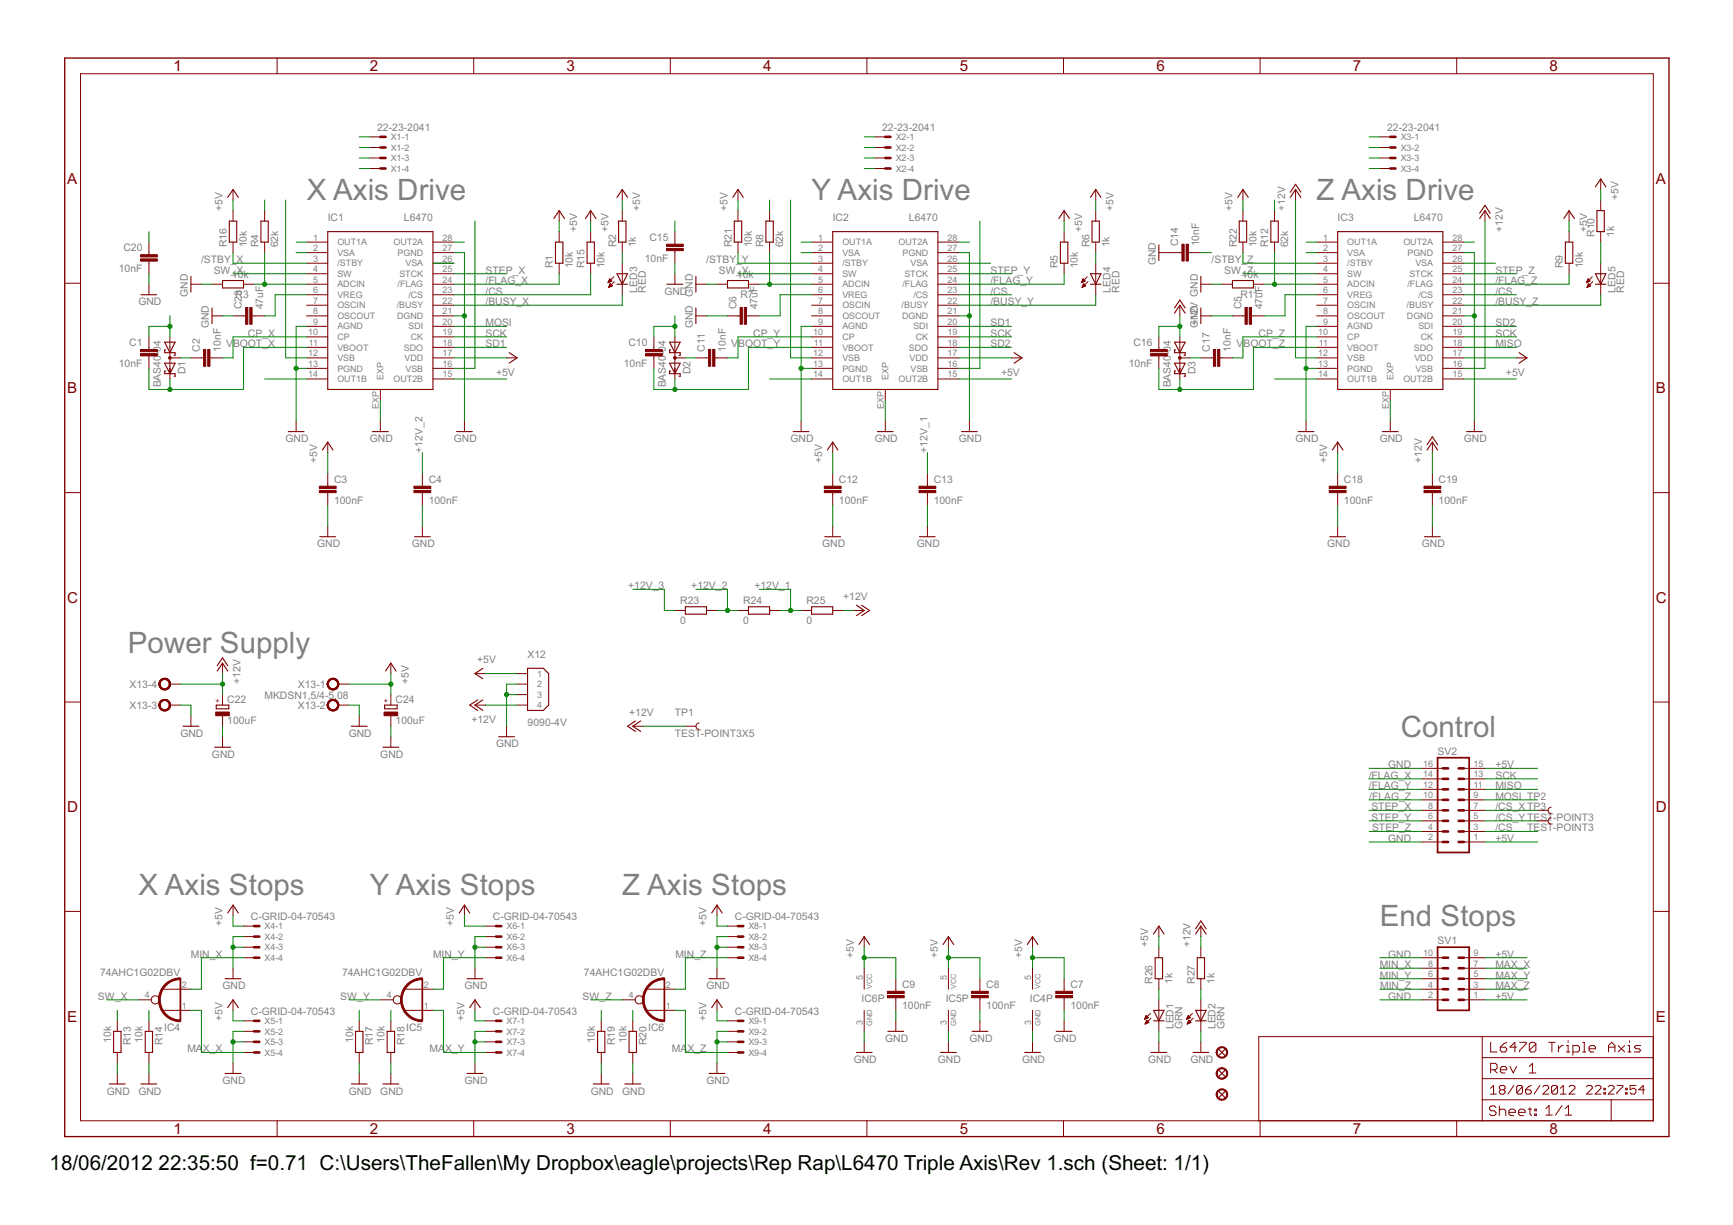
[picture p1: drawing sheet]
<svg xmlns="http://www.w3.org/2000/svg" width="297mm" height="210mm" viewBox="0 0 297 210" stroke-linecap="round" stroke-linejoin="round" font-family="sans-serif">
<defs><g id="words">
<g font-size="5.7" fill="#808080">
<text x="52.6" y="34.3">X Axis Drive</text>
<text x="139.1" y="34.3">Y Axis Drive</text>
<text x="225.7" y="34.3">Z Axis Drive</text>
<text x="21.9" y="111.8">Power Supply</text>
<text x="240.1" y="126.2">Control</text>
<text x="23.7" y="153.3">X Axis Stops</text>
<text x="63.4" y="153.3">Y Axis Stops</text>
<text x="106.7" y="153.3">Z Axis Stops</text>
<text x="236.5" y="158.7">End Stops</text>
</g>
<g font-size="4">
<text x="8.5" y="200.4">18/06/2012</text>
<text x="27.2" y="200.4">22:35:50 f=0.71 C:\Users\TheFallen\My Dropbox\eagle\projects\Rep Rap\L6470 Triple Axis\Rev 1.sch (Sheet: 1/1)</text>
</g>
<g font-size="2.9" fill="#800000">
<text x="29.7" y="12.2">1</text>
<text x="63.4" y="12.2">2</text>
<text x="97.1" y="12.2">3</text>
<text x="130.8" y="12.2">4</text>
<text x="164.5" y="12.2">5</text>
<text x="198.2" y="12.2">6</text>
<text x="231.9" y="12.2">7</text>
<text x="265.6" y="12.2">8</text>
<text x="11.5" y="31.5">A</text>
<text x="283.8" y="31.5">A</text>
<text x="11.5" y="67.4">B</text>
<text x="283.8" y="67.4">B</text>
<text x="11.5" y="103.3">C</text>
<text x="283.8" y="103.3">C</text>
<text x="11.5" y="139.2">D</text>
<text x="283.8" y="139.2">D</text>
<text x="11.5" y="175">E</text>
<text x="283.8" y="175">E</text>
<text x="29.7" y="194.3">1</text>
<text x="63.4" y="194.3">2</text>
<text x="97.1" y="194.3">3</text>
<text x="130.8" y="194.3">4</text>
<text x="164.5" y="194.3">5</text>
<text x="198.2" y="194.3">6</text>
<text x="231.9" y="194.3">7</text>
<text x="265.6" y="194.3">8</text>
</g>
<g font-size="2" fill="#808080">
<text x="64.6" y="22.5">22-23-2041</text>
<text x="151.2" y="22.5">22-23-2041</text>
<text x="237.8" y="22.5">22-23-2041</text>
<text x="277.4" y="34.3" transform="rotate(-90 277.4 34.3)">+5V</text>
<text x="38.1" y="36.1" transform="rotate(-90 38.1 36.1)">+5V</text>
<text x="56.2" y="37.9">IC1</text>
<text x="69.2" y="37.9">L6470</text>
<text x="98.9" y="39.7" transform="rotate(-90 98.9 39.7)">+5V</text>
<text x="104.3" y="39.7" transform="rotate(-90 104.3 39.7)">+5V</text>
<text x="109.7" y="36.1" transform="rotate(-90 109.7 36.1)">+5V</text>
<text x="111.3" y="41.2">C15</text>
<text x="124.7" y="36.1" transform="rotate(-90 124.7 36.1)">+5V</text>
<text x="142.7" y="37.9">IC2</text>
<text x="155.8" y="37.9">L6470</text>
<text x="185.5" y="39.7" transform="rotate(-90 185.5 39.7)">+5V</text>
<text x="190.9" y="36.1" transform="rotate(-90 190.9 36.1)">+5V</text>
<text x="211.2" y="36.1" transform="rotate(-90 211.2 36.1)">+5V</text>
<text x="220.3" y="36.1" transform="rotate(-90 220.3 36.1)">+12V</text>
<text x="229.3" y="37.9">IC3</text>
<text x="242.3" y="37.9">L6470</text>
<text x="257.6" y="39.7" transform="rotate(-90 257.6 39.7)">+12V</text>
<text x="272" y="39.7" transform="rotate(-90 272 39.7)">+5V</text>
<text x="273.3" y="40.6" transform="rotate(-90 273.3 40.6)">R10</text>
<text x="276.7" y="40.6" transform="rotate(-90 276.7 40.6)">1k</text>
<text x="20.4" y="46.6">10nF</text>
<text x="21.2" y="43">C20</text>
<text x="34.5" y="45.1">/STBY_X</text>
<text x="36.6" y="46.9">SW_X</text>
<text x="38.9" y="42.4" transform="rotate(-90 38.9 42.4)">R16</text>
<text x="39.7" y="47.6">10k</text>
<text x="42.3" y="42.4" transform="rotate(-90 42.3 42.4)">10k</text>
<text x="44.3" y="42.4" transform="rotate(-90 44.3 42.4)">R4</text>
<text x="47.7" y="42.4" transform="rotate(-90 47.7 42.4)">62k</text>
<text x="83.2" y="46.9">STEP_X</text>
<text x="94.8" y="46" transform="rotate(-90 94.8 46)">R1</text>
<text x="98.2" y="46" transform="rotate(-90 98.2 46)">10k</text>
<text x="100.2" y="46" transform="rotate(-90 100.2 46)">R15</text>
<text x="103.6" y="46" transform="rotate(-90 103.6 46)">10k</text>
<text x="105.6" y="42.4" transform="rotate(-90 105.6 42.4)">R2</text>
<text x="109" y="42.4" transform="rotate(-90 109 42.4)">1k</text>
<text x="110.5" y="44.8">10nF</text>
<text x="121.1" y="45.1">/STBY_Y</text>
<text x="123.2" y="46.9">SW_Y</text>
<text x="125.4" y="42.4" transform="rotate(-90 125.4 42.4)">R21</text>
<text x="126.3" y="47.6">10k</text>
<text x="128.8" y="42.4" transform="rotate(-90 128.8 42.4)">10k</text>
<text x="130.8" y="42.4" transform="rotate(-90 130.8 42.4)">R8</text>
<text x="134.2" y="42.4" transform="rotate(-90 134.2 42.4)">62k</text>
<text x="169.8" y="46.9">STEP_Y</text>
<text x="181.3" y="46" transform="rotate(-90 181.3 46)">R5</text>
<text x="184.7" y="46" transform="rotate(-90 184.7 46)">10k</text>
<text x="186.7" y="42.4" transform="rotate(-90 186.7 42.4)">R6</text>
<text x="190.1" y="42.4" transform="rotate(-90 190.1 42.4)">1k</text>
<text x="198.1" y="45.5" transform="rotate(-90 198.1 45.5)">GND</text>
<text x="202" y="42.2" transform="rotate(-90 202 42.2)">C14</text>
<text x="205.6" y="42.2" transform="rotate(-90 205.6 42.2)">10nF</text>
<text x="207.7" y="45.1">/STBY_Z</text>
<text x="209.8" y="46.9">SW_Z</text>
<text x="212" y="42.4" transform="rotate(-90 212 42.4)">R22</text>
<text x="212.9" y="47.6">10k</text>
<text x="215.4" y="42.4" transform="rotate(-90 215.4 42.4)">10k</text>
<text x="217.4" y="42.4" transform="rotate(-90 217.4 42.4)">R12</text>
<text x="220.8" y="42.4" transform="rotate(-90 220.8 42.4)">62k</text>
<text x="256.3" y="46.9">STEP_Z</text>
<text x="267.9" y="46" transform="rotate(-90 267.9 46)">R9</text>
<text x="271.3" y="46" transform="rotate(-90 271.3 46)">10k</text>
<text x="23.7" y="52.3">GND</text>
<text x="32.2" y="50.9" transform="rotate(-90 32.2 50.9)">GND</text>
<text x="40.4" y="51">R3</text>
<text x="41.5" y="53" transform="rotate(-90 41.5 53)">C23</text>
<text x="45.1" y="53" transform="rotate(-90 45.1 53)">47uF</text>
<text x="83.2" y="52.3">/BUSY_X</text>
<text x="83.2" y="48.7">/FLAG_X</text>
<text x="83.2" y="50.5">/CS</text>
<text x="109.2" y="50.1" transform="rotate(-90 109.2 50.1)">LED3</text>
<text x="110.7" y="50.1" transform="rotate(-90 110.7 50.1)">RED</text>
<text x="113.9" y="50.5">GND</text>
<text x="118.7" y="50.9" transform="rotate(-90 118.7 50.9)">GND</text>
<text x="126.2" y="53" transform="rotate(-90 126.2 53)">C6</text>
<text x="126.9" y="51">R7</text>
<text x="129.8" y="53" transform="rotate(-90 129.8 53)">47uF</text>
<text x="169.8" y="48.7">/FLAG_Y</text>
<text x="169.8" y="52.3">/BUSY_Y</text>
<text x="169.8" y="50.5">/CS</text>
<text x="190.3" y="50.1" transform="rotate(-90 190.3 50.1)">LED4</text>
<text x="191.9" y="50.1" transform="rotate(-90 191.9 50.1)">RED</text>
<text x="212.6" y="51">R11</text>
<text x="212.8" y="53" transform="rotate(-90 212.8 53)">C5</text>
<text x="216.4" y="53" transform="rotate(-90 216.4 53)">47uF</text>
<text x="256.3" y="52.3">/BUSY_Z</text>
<text x="256.3" y="48.7">/FLAG_Z</text>
<text x="256.3" y="50.5">/CS</text>
<text x="276.9" y="50.1" transform="rotate(-90 276.9 50.1)">LED5</text>
<text x="278.4" y="50.1" transform="rotate(-90 278.4 50.1)">RED</text>
<text x="22.1" y="59.3">C1</text>
<text x="35.8" y="56.3" transform="rotate(-90 35.8 56.3)">GND</text>
<text x="38.8" y="59.5">VBOOT_X</text>
<text x="42.5" y="57.7">CP_X</text>
<text x="83.2" y="57.7">SCK</text>
<text x="83.2" y="55.9">MOSI</text>
<text x="83.2" y="59.5">SD1</text>
<text x="107.7" y="59.3">C10</text>
<text x="118.7" y="56.3" transform="rotate(-90 118.7 56.3)">GND</text>
<text x="125.3" y="59.5">V</text>
<text x="126.5" y="59.5">BOOT_Y</text>
<text x="129.1" y="57.7">CP_Y</text>
<text x="169.8" y="57.7">SCK</text>
<text x="169.8" y="55.9">SD1</text>
<text x="169.8" y="59.5">SD2</text>
<text x="194.3" y="59.3">C16</text>
<text x="205.3" y="56.3" transform="rotate(-90 205.3 56.3)">GND</text>
<text x="205.3" y="55.9" transform="rotate(-90 205.3 55.9)">+12V GND</text>
<text x="212" y="59.5">V</text>
<text x="213.1" y="59.5">BOOT_Z</text>
<text x="215.7" y="57.7">CP_Z</text>
<text x="256.3" y="59.5">MISO</text>
<text x="256.3" y="57.7">SCK</text>
<text x="256.3" y="55.9">SD2</text>
<text x="20.4" y="62.9">10nF</text>
<text x="31.8" y="64.2" transform="rotate(-90 31.8 64.2)">D1</text>
<text x="34.3" y="60.2" transform="rotate(-90 34.3 60.2)">C2</text>
<text x="37.9" y="60.2" transform="rotate(-90 37.9 60.2)">10nF</text>
<text x="85" y="64.4">+5V</text>
<text x="106.9" y="62.9">10nF</text>
<text x="118.4" y="64.2" transform="rotate(-90 118.4 64.2)">D2</text>
<text x="120.8" y="60.2" transform="rotate(-90 120.8 60.2)">C11</text>
<text x="124.4" y="60.2" transform="rotate(-90 124.4 60.2)">10nF</text>
<text x="171.6" y="64.4">+5V</text>
<text x="193.5" y="62.9">10nF</text>
<text x="204.9" y="64.2" transform="rotate(-90 204.9 64.2)">D3</text>
<text x="207.4" y="60.2" transform="rotate(-90 207.4 60.2)">C17</text>
<text x="211" y="60.2" transform="rotate(-90 211 60.2)">10nF</text>
<text x="258.1" y="64.4">+5V</text>
<text x="27.6" y="66.4" transform="rotate(-90 27.6 66.4)">BAS40-04</text>
<text x="114.1" y="66.4" transform="rotate(-90 114.1 66.4)">BAS40-04</text>
<text x="200.7" y="66.4" transform="rotate(-90 200.7 66.4)">BAS40-04</text>
<text x="49" y="75.8">GND</text>
<text x="63.4" y="75.8">GND</text>
<text x="72.4" y="77.6" transform="rotate(-90 72.4 77.6)">+12V_2</text>
<text x="77.8" y="75.8">GND</text>
<text x="135.5" y="75.8">GND</text>
<text x="149.9" y="75.8">GND</text>
<text x="159" y="77.6" transform="rotate(-90 159 77.6)">+12V_1</text>
<text x="164.4" y="75.8">GND</text>
<text x="222.1" y="75.8">GND</text>
<text x="236.5" y="75.8">GND</text>
<text x="250.9" y="75.8">GND</text>
<text x="54.4" y="79.4" transform="rotate(-90 54.4 79.4)">+5V</text>
<text x="57.3" y="82.7">C3</text>
<text x="73.5" y="82.7">C4</text>
<text x="140.9" y="79.4" transform="rotate(-90 140.9 79.4)">+5V</text>
<text x="143.8" y="82.7">C12</text>
<text x="160" y="82.7">C13</text>
<text x="227.5" y="79.4" transform="rotate(-90 227.5 79.4)">+5V</text>
<text x="230.4" y="82.7">C18</text>
<text x="243.7" y="79.4" transform="rotate(-90 243.7 79.4)">+12V</text>
<text x="246.6" y="82.7">C19</text>
<text x="57.3" y="86.3">100nF</text>
<text x="73.5" y="86.3">100nF</text>
<text x="143.8" y="86.3">100nF</text>
<text x="160" y="86.3">100nF</text>
<text x="230.4" y="86.3">100nF</text>
<text x="246.6" y="86.3">100nF</text>
<text x="54.4" y="93.8">GND</text>
<text x="70.6" y="93.8">GND</text>
<text x="140.9" y="93.8">GND</text>
<text x="157.1" y="93.8">GND</text>
<text x="227.5" y="93.8">GND</text>
<text x="243.7" y="93.8">GND</text>
<text x="107.7" y="101">+12V_3</text>
<text x="118.5" y="101">+12V_2</text>
<text x="129.3" y="101">+12V_1</text>
<text x="116.6" y="106.9">0</text>
<text x="116.6" y="103.5">R23</text>
<text x="127.4" y="106.9">0</text>
<text x="127.4" y="103.5">R24</text>
<text x="138.2" y="106.9">0</text>
<text x="138.2" y="103.5">R25</text>
<text x="144.5" y="102.8">+12V</text>
<text x="81.8" y="113.6">+5V</text>
<text x="90.4" y="112.7">X12</text>
<text x="22.2" y="117.9">X13-4</text>
<text x="41.2" y="117.2" transform="rotate(-90 41.2 117.2)">+12V</text>
<text x="45.3" y="119.8">MKDSN1,5/4-5,08</text>
<text x="51" y="117.9">X13-1</text>
<text x="70.1" y="117.2" transform="rotate(-90 70.1 117.2)">+5V</text>
<text x="22.2" y="121.5">X13-3</text>
<text x="39" y="124.1">100uF</text>
<text x="39" y="120.5">C22</text>
<text x="51" y="121.5">X13-2</text>
<text x="67.8" y="124.1">100uF</text>
<text x="67.8" y="120.5">C24</text>
<text x="80.8" y="123.9">+12V</text>
<text x="90.4" y="124.4">9090-4V</text>
<text x="107.9" y="122.6">+12V</text>
<text x="115.7" y="122.6">TP1</text>
<text x="30.9" y="126.2">GND</text>
<text x="36.3" y="129.8">GND</text>
<text x="59.8" y="126.2">GND</text>
<text x="65.2" y="129.8">GND</text>
<text x="85" y="128">GND</text>
<text x="115.7" y="126.2">TEST-POINT3X5</text>
<text x="237.9" y="131.6">GND</text>
<text x="246.4" y="129.3">SV2</text>
<text x="256.3" y="131.6">+5V</text>
<text x="234.6" y="133.4">/FLAG_X</text>
<text x="234.6" y="135.3">/FLAG_Y</text>
<text x="234.7" y="137.1">/FLAG_Z</text>
<text x="256.3" y="135.3">MISO</text>
<text x="256.3" y="133.4">SCK</text>
<text x="256.3" y="137.1">MOSI TP2</text>
<text x="235.1" y="138.9">STEP_X</text>
<text x="235.1" y="140.7">STEP_Y</text>
<text x="235.2" y="142.5">STEP_Z</text>
<text x="256.3" y="142.5">/CS</text>
<text x="256.3" y="140.7">/CS_YTEST-POINT3</text>
<text x="256.3" y="138.9">/CS_XTP3</text>
<text x="261.7" y="142.5">TEST-POINT3</text>
<text x="237.9" y="144.3">GND</text>
<text x="256.3" y="144.3">+5V</text>
<text x="38.1" y="158.7" transform="rotate(-90 38.1 158.7)">+5V</text>
<text x="43" y="157.7">C-GRID-04-70543</text>
<text x="77.8" y="158.7" transform="rotate(-90 77.8 158.7)">+5V</text>
<text x="84.5" y="157.7">C-GRID-04-70543</text>
<text x="121.1" y="158.7" transform="rotate(-90 121.1 158.7)">+5V</text>
<text x="126" y="157.7">C-GRID-04-70543</text>
<text x="246.4" y="161.8">SV1</text>
<text x="17.1" y="167.2">74AHC1G02DBV</text>
<text x="32.7" y="164.1">MIN_X</text>
<text x="58.6" y="167.2">74AHC1G02DBV</text>
<text x="74.2" y="164.1">MIN_Y</text>
<text x="100.1" y="167.2">74AHC1G02DBV</text>
<text x="115.8" y="164.1">MIN_Z</text>
<text x="146.3" y="164.1" transform="rotate(-90 146.3 164.1)">+5V</text>
<text x="160.8" y="164.1" transform="rotate(-90 160.8 164.1)">+5V</text>
<text x="175.2" y="164.1" transform="rotate(-90 175.2 164.1)">+5V</text>
<text x="196.8" y="162.3" transform="rotate(-90 196.8 162.3)">+5V</text>
<text x="204" y="162.3" transform="rotate(-90 204 162.3)">+12V</text>
<text x="236.5" y="165.9">MIN_X</text>
<text x="236.5" y="167.7">MIN_Y</text>
<text x="237.9" y="164.1">GND</text>
<text x="256.3" y="164.1">+5V</text>
<text x="256.3" y="165.9">MAX_X</text>
<text x="256.3" y="167.7">MAX_Y</text>
<text x="16.8" y="171.3">SW_X</text>
<text x="38.1" y="169.5">GND</text>
<text x="43" y="173.9">C-GRID-04-70543</text>
<text x="58.3" y="171.3">SW_Y</text>
<text x="79.6" y="169.5">GND</text>
<text x="84.5" y="173.9">C-GRID-04-70543</text>
<text x="99.8" y="171.3">SW_Z</text>
<text x="121.1" y="169.5">GND</text>
<text x="126" y="173.9">C-GRID-04-70543</text>
<text x="147.7" y="171.8">IC6P</text>
<text x="154.6" y="172.8">100nF</text>
<text x="154.6" y="169.2">C9</text>
<text x="162.1" y="171.8">IC5P</text>
<text x="169" y="172.8">100nF</text>
<text x="169" y="169.2">C8</text>
<text x="176.5" y="171.8">IC4P</text>
<text x="183.5" y="172.8">100nF</text>
<text x="183.5" y="169.2">C7</text>
<text x="197.6" y="168.6" transform="rotate(-90 197.6 168.6)">R26</text>
<text x="201" y="168.6" transform="rotate(-90 201 168.6)">1k</text>
<text x="204.8" y="168.6" transform="rotate(-90 204.8 168.6)">R27</text>
<text x="208.2" y="168.6" transform="rotate(-90 208.2 168.6)">1k</text>
<text x="236.6" y="169.5">MIN_Z</text>
<text x="237.9" y="171.3">GND</text>
<text x="256.3" y="171.3">+5V</text>
<text x="256.3" y="169.5">MAX_Z</text>
<text x="19" y="178.7" transform="rotate(-90 19 178.7)">10k</text>
<text x="22.4" y="179.1" transform="rotate(-90 22.4 179.1)">R13</text>
<text x="24.4" y="178.7" transform="rotate(-90 24.4 178.7)">10k</text>
<text x="27.9" y="179.1" transform="rotate(-90 27.9 179.1)">R14</text>
<text x="28.2" y="176.6">IC4</text>
<text x="38.1" y="174.9" transform="rotate(-90 38.1 174.9)">+5V</text>
<text x="60.5" y="178.7" transform="rotate(-90 60.5 178.7)">10k</text>
<text x="63.9" y="179.1" transform="rotate(-90 63.9 179.1)">R17</text>
<text x="65.9" y="178.7" transform="rotate(-90 65.9 178.7)">10k</text>
<text x="69.3" y="179.1" transform="rotate(-90 69.3 179.1)">R18</text>
<text x="69.6" y="176.6">IC5</text>
<text x="79.6" y="174.9" transform="rotate(-90 79.6 174.9)">+5V</text>
<text x="102" y="178.7" transform="rotate(-90 102 178.7)">10k</text>
<text x="105.4" y="179.1" transform="rotate(-90 105.4 179.1)">R19</text>
<text x="107.4" y="178.7" transform="rotate(-90 107.4 178.7)">10k</text>
<text x="110.8" y="179.1" transform="rotate(-90 110.8 179.1)">R20</text>
<text x="111.1" y="176.6">IC6</text>
<text x="121.1" y="174.9" transform="rotate(-90 121.1 174.9)">+5V</text>
<text x="151.7" y="178.5">GND</text>
<text x="166.2" y="178.5">GND</text>
<text x="180.6" y="178.5">GND</text>
<text x="201.1" y="176.4" transform="rotate(-90 201.1 176.4)">LED1</text>
<text x="202.7" y="176.4" transform="rotate(-90 202.7 176.4)">GRN</text>
<text x="208.4" y="176.4" transform="rotate(-90 208.4 176.4)">LED2</text>
<text x="209.9" y="176.4" transform="rotate(-90 209.9 176.4)">GRN</text>
<text x="32.1" y="180.3">MA</text>
<text x="34.8" y="180.3">X_X</text>
<text x="38.1" y="185.7">GND</text>
<text x="73.6" y="180.3">MA</text>
<text x="76.3" y="180.3">X_Y</text>
<text x="79.6" y="185.7">GND</text>
<text x="115.2" y="180.3">MA</text>
<text x="117.8" y="180.3">X_Z</text>
<text x="121.1" y="185.7">GND</text>
<text x="146.3" y="182.1">GND</text>
<text x="160.8" y="182.1">GND</text>
<text x="175.2" y="182.1">GND</text>
<text x="196.8" y="182.1">GND</text>
<text x="204" y="182.1">GND</text>
<text x="18.3" y="187.5">GND</text>
<text x="23.7" y="187.5">GND</text>
<text x="59.8" y="187.5">GND</text>
<text x="65.2" y="187.5">GND</text>
<text x="101.3" y="187.5">GND</text>
<text x="106.7" y="187.5">GND</text>
</g>
<g font-size="1.7" fill="#808080">
<text x="67" y="24">X1-1</text>
<text x="67" y="25.8">X1-2</text>
<text x="67" y="27.6">X1-3</text>
<text x="67" y="29.4">X1-4</text>
<text x="153.5" y="24">X2-1</text>
<text x="153.5" y="25.8">X2-2</text>
<text x="153.5" y="27.6">X2-3</text>
<text x="153.5" y="29.4">X2-4</text>
<text x="240.1" y="24">X3-1</text>
<text x="240.1" y="25.8">X3-2</text>
<text x="240.1" y="27.6">X3-3</text>
<text x="240.1" y="29.4">X3-4</text>
<text x="53.7" y="41.2">1</text>
<text x="75.9" y="41.2">28</text>
<text x="140.2" y="41.2">1</text>
<text x="162.4" y="41.2">28</text>
<text x="226.8" y="41.2">1</text>
<text x="249" y="41.2">28</text>
<text x="53.7" y="43">2</text>
<text x="53.7" y="44.8">3</text>
<text x="53.7" y="46.6">4</text>
<text x="57.8" y="42">OUT1A</text>
<text x="57.8" y="43.8">VSA</text>
<text x="57.8" y="45.6">/STBY</text>
<text x="57.8" y="47.4">SW</text>
<text x="67.4" y="42">OUT2A</text>
<text x="68.1" y="43.8">PGND</text>
<text x="68.5" y="47.4">STCK</text>
<text x="69.5" y="45.6">VSA</text>
<text x="75.9" y="46.6">25</text>
<text x="75.9" y="44.8">26</text>
<text x="75.9" y="43">27</text>
<text x="140.2" y="43">2</text>
<text x="140.2" y="44.8">3</text>
<text x="140.2" y="46.6">4</text>
<text x="144.4" y="42">OUT1A</text>
<text x="144.4" y="43.8">VSA</text>
<text x="144.4" y="45.6">/STBY</text>
<text x="144.4" y="47.4">SW</text>
<text x="154" y="42">OUT2A</text>
<text x="154.7" y="43.8">PGND</text>
<text x="155" y="47.4">STCK</text>
<text x="156" y="45.6">VSA</text>
<text x="162.4" y="46.6">25</text>
<text x="162.4" y="44.8">26</text>
<text x="162.4" y="43">27</text>
<text x="226.8" y="43">2</text>
<text x="226.8" y="44.8">3</text>
<text x="226.8" y="46.6">4</text>
<text x="230.9" y="42">OUT1A</text>
<text x="230.9" y="43.8">VSA</text>
<text x="230.9" y="45.6">/STBY</text>
<text x="230.9" y="47.4">SW</text>
<text x="240.5" y="42">OUT2A</text>
<text x="241.2" y="43.8">PGND</text>
<text x="241.6" y="47.4">STCK</text>
<text x="242.6" y="45.6">VSA</text>
<text x="249" y="46.6">25</text>
<text x="249" y="44.8">26</text>
<text x="249" y="43">27</text>
<text x="53.7" y="48.5">5</text>
<text x="53.7" y="50.3">6</text>
<text x="53.7" y="52.1">7</text>
<text x="53.7" y="53.9">8</text>
<text x="57.8" y="49.2">ADCIN</text>
<text x="57.8" y="51">VREG</text>
<text x="57.8" y="52.9">OSCIN</text>
<text x="68" y="52.8">/BUSY</text>
<text x="68.1" y="49.2">/FLAG</text>
<text x="70" y="51">/CS</text>
<text x="75.9" y="53.9">21</text>
<text x="75.9" y="52.1">22</text>
<text x="75.9" y="50.3">23</text>
<text x="75.9" y="48.5">24</text>
<text x="140.2" y="48.5">5</text>
<text x="140.2" y="50.3">6</text>
<text x="140.2" y="52.1">7</text>
<text x="140.2" y="53.9">8</text>
<text x="144.4" y="49.2">ADCIN</text>
<text x="144.4" y="51">VREG</text>
<text x="144.4" y="52.9">OSCIN</text>
<text x="154.5" y="52.8">/BUSY</text>
<text x="154.7" y="49.2">/FLAG</text>
<text x="156.6" y="51">/CS</text>
<text x="162.4" y="53.9">21</text>
<text x="162.4" y="52.1">22</text>
<text x="162.4" y="50.3">23</text>
<text x="162.4" y="48.5">24</text>
<text x="226.8" y="48.5">5</text>
<text x="226.8" y="50.3">6</text>
<text x="226.8" y="52.1">7</text>
<text x="226.8" y="53.9">8</text>
<text x="230.9" y="49.2">ADCIN</text>
<text x="230.9" y="51">VREG</text>
<text x="230.9" y="52.9">OSCIN</text>
<text x="241.1" y="52.8">/BUSY</text>
<text x="241.2" y="49.2">/FLAG</text>
<text x="243.1" y="51">/CS</text>
<text x="249" y="53.9">21</text>
<text x="249" y="52.1">22</text>
<text x="249" y="50.3">23</text>
<text x="249" y="48.5">24</text>
<text x="52.8" y="57.5">10</text>
<text x="52.9" y="59.3">11</text>
<text x="53.7" y="55.7">9</text>
<text x="57.8" y="54.7">OSCOUT</text>
<text x="57.8" y="56.5">AGND</text>
<text x="57.8" y="58.3">CP</text>
<text x="68.1" y="54.7">DGND</text>
<text x="70" y="56.5">SDI</text>
<text x="70.4" y="58.3">CK</text>
<text x="75.9" y="59.3">18</text>
<text x="75.9" y="57.5">19</text>
<text x="75.9" y="55.7">20</text>
<text x="139.4" y="57.5">10</text>
<text x="139.5" y="59.3">11</text>
<text x="140.2" y="55.7">9</text>
<text x="144.4" y="54.7">OSCOUT</text>
<text x="144.4" y="56.5">AGND</text>
<text x="144.4" y="58.3">CP</text>
<text x="154.6" y="54.7">DGND</text>
<text x="156.6" y="56.5">SDI</text>
<text x="157" y="58.3">CK</text>
<text x="162.4" y="59.3">18</text>
<text x="162.4" y="57.5">19</text>
<text x="162.4" y="55.7">20</text>
<text x="225.9" y="57.5">10</text>
<text x="226" y="59.3">11</text>
<text x="226.8" y="55.7">9</text>
<text x="230.9" y="54.7">OSCOUT</text>
<text x="230.9" y="56.5">AGND</text>
<text x="230.9" y="58.3">CP</text>
<text x="241.2" y="54.7">DGND</text>
<text x="243.1" y="56.5">SDI</text>
<text x="243.5" y="58.3">CK</text>
<text x="249" y="59.3">18</text>
<text x="249" y="57.5">19</text>
<text x="249" y="55.7">20</text>
<text x="52.8" y="61.1">12</text>
<text x="52.8" y="62.9">13</text>
<text x="52.8" y="64.7">14</text>
<text x="57.8" y="60.1">VBOOT</text>
<text x="57.8" y="61.9">VSB</text>
<text x="57.8" y="63.7">PGND</text>
<text x="57.8" y="65.5">OUT1B</text>
<text x="65.7" y="65.1" transform="rotate(-90 65.7 65.1)">EXP</text>
<text x="67.4" y="65.5">OUT2B</text>
<text x="69.2" y="60.1">SDO</text>
<text x="69.3" y="61.9">VDD</text>
<text x="69.5" y="63.7">VSB</text>
<text x="75.9" y="64.7">15</text>
<text x="75.9" y="62.9">16</text>
<text x="75.9" y="61.1">17</text>
<text x="139.4" y="61.1">12</text>
<text x="139.4" y="62.9">13</text>
<text x="139.4" y="64.7">14</text>
<text x="144.4" y="60.1">VBOOT</text>
<text x="144.4" y="61.9">VSB</text>
<text x="144.4" y="63.7">PGND</text>
<text x="144.4" y="65.5">OUT1B</text>
<text x="152.3" y="65.1" transform="rotate(-90 152.3 65.1)">EXP</text>
<text x="154" y="65.5">OUT2B</text>
<text x="155.8" y="60.1">SDO</text>
<text x="155.9" y="61.9">VDD</text>
<text x="156" y="63.7">VSB</text>
<text x="162.4" y="64.7">15</text>
<text x="162.4" y="62.9">16</text>
<text x="162.4" y="61.1">17</text>
<text x="225.9" y="61.1">12</text>
<text x="225.9" y="62.9">13</text>
<text x="225.9" y="64.7">14</text>
<text x="230.9" y="60.1">VBOOT</text>
<text x="230.9" y="61.9">VSB</text>
<text x="230.9" y="63.7">PGND</text>
<text x="230.9" y="65.5">OUT1B</text>
<text x="238.8" y="65.1" transform="rotate(-90 238.8 65.1)">EXP</text>
<text x="240.5" y="65.5">OUT2B</text>
<text x="242.3" y="60.1">SDO</text>
<text x="242.4" y="61.9">VDD</text>
<text x="242.6" y="63.7">VSB</text>
<text x="249" y="64.7">15</text>
<text x="249" y="62.9">16</text>
<text x="249" y="61.1">17</text>
<text x="64.9" y="70" transform="rotate(-90 64.9 70)">EXP</text>
<text x="151.5" y="70" transform="rotate(-90 151.5 70)">EXP</text>
<text x="238" y="70" transform="rotate(-90 238 70)">EXP</text>
<text x="92.1" y="116">1</text>
<text x="92.1" y="117.8">2</text>
<text x="92.1" y="119.6">3</text>
<text x="92.1" y="121.4">4</text>
<text x="244" y="131.4">16</text>
<text x="252.6" y="131.4">15</text>
<text x="244" y="136.8">10</text>
<text x="244" y="135">12</text>
<text x="244" y="133.2">14</text>
<text x="252.6" y="136.8">9</text>
<text x="252.6" y="135">11</text>
<text x="252.6" y="133.2">13</text>
<text x="244.8" y="142.2">4</text>
<text x="244.8" y="140.4">6</text>
<text x="244.8" y="138.6">8</text>
<text x="252.6" y="142.2">3</text>
<text x="252.6" y="140.4">5</text>
<text x="252.6" y="138.6">7</text>
<text x="244.8" y="144">2</text>
<text x="252.6" y="144">1</text>
<text x="45.4" y="159.2">X4-1</text>
<text x="45.4" y="161">X4-2</text>
<text x="86.8" y="159.2">X6-1</text>
<text x="86.8" y="161">X6-2</text>
<text x="128.3" y="159.2">X8-1</text>
<text x="128.3" y="161">X8-2</text>
<text x="45.4" y="162.8">X4-3</text>
<text x="45.4" y="164.6">X4-4</text>
<text x="86.8" y="162.8">X6-3</text>
<text x="86.8" y="164.6">X6-4</text>
<text x="128.3" y="162.8">X8-3</text>
<text x="128.3" y="164.6">X8-4</text>
<text x="147.9" y="167.9" transform="rotate(-90 147.9 167.9)">5</text>
<text x="162.3" y="167.9" transform="rotate(-90 162.3 167.9)">5</text>
<text x="176.7" y="167.9" transform="rotate(-90 176.7 167.9)">5</text>
<text x="244" y="163.8">10</text>
<text x="244.8" y="167.5">6</text>
<text x="244.8" y="165.7">8</text>
<text x="252.6" y="167.5">5</text>
<text x="252.6" y="165.7">7</text>
<text x="252.6" y="163.8">9</text>
<text x="24.8" y="171.1">4</text>
<text x="31.2" y="172.9">1</text>
<text x="31.2" y="169.3">2</text>
<text x="66.3" y="171.1">4</text>
<text x="72.7" y="172.9">1</text>
<text x="72.7" y="169.3">2</text>
<text x="107.8" y="171.1">4</text>
<text x="114.1" y="172.9">1</text>
<text x="114.1" y="169.3">2</text>
<text x="244.8" y="171.1">2</text>
<text x="244.8" y="169.3">4</text>
<text x="252.6" y="171.1">1</text>
<text x="252.6" y="169.3">3</text>
<text x="45.4" y="175.5">X5-1</text>
<text x="45.4" y="177.3">X5-2</text>
<text x="45.4" y="179.1">X5-3</text>
<text x="86.8" y="175.5">X7-1</text>
<text x="86.8" y="177.3">X7-2</text>
<text x="86.8" y="179.1">X7-3</text>
<text x="128.3" y="175.5">X9-1</text>
<text x="128.3" y="177.3">X9-2</text>
<text x="128.3" y="179.1">X9-3</text>
<text x="147.9" y="175.6" transform="rotate(-90 147.9 175.6)">3</text>
<text x="162.3" y="175.6" transform="rotate(-90 162.3 175.6)">3</text>
<text x="176.7" y="175.6" transform="rotate(-90 176.7 175.6)">3</text>
<text x="45.4" y="180.9">X5-4</text>
<text x="86.8" y="180.9">X7-4</text>
<text x="128.3" y="180.9">X9-4</text>
</g>
<g font-size="1.4" fill="#800000">
<text x="37.7" y="120.5" transform="rotate(-90 37.7 120.5)">+</text>
<text x="66.6" y="120.5" transform="rotate(-90 66.6 120.5)">+</text>
</g>
<g font-size="1.4" fill="#808080">
<text x="149.5" y="169.5" transform="rotate(-90 149.5 169.5)">VCC</text>
<text x="163.9" y="169.5" transform="rotate(-90 163.9 169.5)">VCC</text>
<text x="178.3" y="169.5" transform="rotate(-90 178.3 169.5)">VCC</text>
<text x="149.5" y="175.8" transform="rotate(-90 149.5 175.8)">GND</text>
<text x="163.9" y="175.8" transform="rotate(-90 163.9 175.8)">GND</text>
<text x="178.3" y="175.8" transform="rotate(-90 178.3 175.8)">GND</text>
</g>
</g></defs>
<g fill="#800000" stroke="#800000" stroke-width=".17">
<path d="M255.5 178.6v1.7z"/>
<path d="M255.5 180.3h1.1z"/>
<path d="M257.7 178.9l.6-.3z"/>
<path d="M257.7 178.9l-.5 .5z"/>
<path d="M257.2 179.4v.6z"/>
<path d="M257.2 180l.2 .3z"/>
<path d="M257.4 180.3h.6z"/>
<path d="M258 180.3l.3-.3z"/>
<path d="M258.3 179.7v.3z"/>
<path d="M258 179.4l.3 .3z"/>
<path d="M257.2 179.4h.8z"/>
<path d="M259.7 178.6v1.7z"/>
<path d="M258.8 179.4l.9-.8z"/>
<path d="M258.8 179.4h1.1z"/>
<path d="M260.5 178.6h1.1z"/>
<path d="M261.6 178.6v.3z"/>
<path d="M261.6 178.9l-1.1 1.1z"/>
<path d="M260.5 180v.3z"/>
<path d="M262.1 178.9v1.1z"/>
<path d="M262.1 178.9l.3-.3z"/>
<path d="M262.4 178.6h.6z"/>
<path d="M263 178.6l.2 .3z"/>
<path d="M263.2 178.9v1.1z"/>
<path d="M263.2 180l-.2 .3z"/>
<path d="M262.4 180.3h.6z"/>
<path d="M262.1 180l.3 .3z"/>
<path d="M262.1 180l1.1-1.1z"/>
<path d="M266 178.6v1.7z"/>
<path d="M265.5 178.6h1.1z"/>
<path d="M267.1 179.2v1.1z"/>
<path d="M267.1 179.7l.6-.5z"/>
<path d="M267.7 179.2h.2z"/>
<path d="M268.5 179.2h.3z"/>
<path d="M268.8 179.2v1.1z"/>
<path d="M268.5 180.3h.5z"/>
<path d="M268.8 178.3v.3z"/>
<path d="M269.6 179.2v1.6z"/>
<path d="M269.6 179.2h.8z"/>
<path d="M270.4 179.2l.3 .2z"/>
<path d="M270.7 179.4v.6z"/>
<path d="M270.7 180l-.3 .3z"/>
<path d="M269.6 180.3h.8z"/>
<path d="M271.3 178.6h.2z"/>
<path d="M271.5 178.6v1.7z"/>
<path d="M271.3 180.3h.5z"/>
<path d="M272.6 180.3h.6z"/>
<path d="M272.4 180l.2 .3z"/>
<path d="M272.4 179.4v.6z"/>
<path d="M272.4 179.4l.2-.2z"/>
<path d="M272.6 179.2h.6z"/>
<path d="M273.2 179.2l.3 .2z"/>
<path d="M273.5 179.4v.3z"/>
<path d="M272.4 179.7h1.1z"/>
<path d="M275.7 179.2v1.1z"/>
<path d="M275.7 179.2l.5-.6z"/>
<path d="M276.2 178.6l.6 .6z"/>
<path d="M276.8 179.2v1.1z"/>
<path d="M275.7 179.4h1.1z"/>
<path d="M277.3 179.2l1.2 1.1z"/>
<path d="M277.3 180.3l1.2-1.1z"/>
<path d="M279 179.2h.3z"/>
<path d="M279.3 179.2v1.1z"/>
<path d="M279 180.3h.6z"/>
<path d="M279.3 178.3v.3z"/>
<path d="M280.1 180.3h.8z"/>
<path d="M280.9 180.3l.3-.3z"/>
<path d="M280.9 179.7l.3 .3z"/>
<path d="M280.4 179.7h.5z"/>
<path d="M280.1 179.4l.3 .3z"/>
<path d="M280.1 179.4l.3-.2z"/>
<path d="M280.4 179.2h.8z"/>
<path d="M215.8 192h38.3z"/>
<path d="M254.1 192h22.1z"/>
<path d="M276.2 192h7.2z"/>
<path d="M283.4 188.4v3.6z"/>
<path d="M283.4 184.8v3.6z"/>
<path d="M283.4 181.2v3.6z"/>
<path d="M283.4 177.6v3.6z"/>
<path d="M215.8 177.6v14.4z"/>
<path d="M215.8 177.6h38.3z"/>
<path d="M254.1 177.6h29.3z"/>
<path d="M276.2 188.4v3.6z"/>
<path d="M276.2 188.4h7.2z"/>
<path d="M254.1 188.4h22.1z"/>
<path d="M254.1 188.4v3.6z"/>
<path d="M254.1 184.8v3.6z"/>
<path d="M254.1 184.8h29.3z"/>
<path d="M254.1 181.2v3.6z"/>
<path d="M254.1 181.2h29.3z"/>
<path d="M254.1 177.6v3.6z"/>
<path d="M255.5 182.2v1.7z"/>
<path d="M255.5 182.2h.8z"/>
<path d="M256.3 182.2l.3 .3z"/>
<path d="M256.6 182.5v.5z"/>
<path d="M256.6 183l-.3 .3z"/>
<path d="M255.5 183.3h.8z"/>
<path d="M256.1 183.3l.5 .6z"/>
<path d="M257.4 183.9h.6z"/>
<path d="M257.2 183.6l.2 .3z"/>
<path d="M257.2 183v.6z"/>
<path d="M257.2 183l.2-.2z"/>
<path d="M257.4 182.8h.6z"/>
<path d="M258 182.8l.3 .2z"/>
<path d="M258.3 183v.3z"/>
<path d="M257.2 183.3h1.1z"/>
<path d="M258.8 182.8l.6 1.1z"/>
<path d="M259.9 182.8l-.5 1.1z"/>
<path d="M262.1 182.8l.6-.6z"/>
<path d="M262.7 182.2v1.7z"/>
<path d="M262.1 183.9h1.1z"/>
<path d="M255.5 186.5l.5-.5z"/>
<path d="M256 186v1.5z"/>
<path d="M255.5 187.5h1z"/>
<path d="M257 186.2l.2-.2z"/>
<path d="M257.2 186h.5z"/>
<path d="M257.7 186l.3 .2z"/>
<path d="M258 186.2v.3z"/>
<path d="M258 186.5l-.3 .2z"/>
<path d="M257.7 186.7l.3 .3z"/>
<path d="M258 187v.2z"/>
<path d="M258 187.2l-.3 .3z"/>
<path d="M257.2 187.5h.5z"/>
<path d="M257 187.2l.2 .3z"/>
<path d="M257 187v.2z"/>
<path d="M257 187l.2-.3z"/>
<path d="M257 186.5l.2 .2z"/>
<path d="M257 186.2v.3z"/>
<path d="M257.2 186.7h.5z"/>
<path d="M259.5 186l-1 1.5z"/>
<path d="M260 186.2v1z"/>
<path d="M260 186.2l.2-.2z"/>
<path d="M260.2 186h.5z"/>
<path d="M260.7 186l.3 .2z"/>
<path d="M261 186.2v1z"/>
<path d="M261 187.2l-.3 .3z"/>
<path d="M260.2 187.5h.5z"/>
<path d="M260 187.2l.2 .3z"/>
<path d="M260 187.2l1-1z"/>
<path d="M262 186.2l.5-.2z"/>
<path d="M262 186.2l-.5 .5z"/>
<path d="M261.5 186.7v.5z"/>
<path d="M261.5 187.2l.2 .3z"/>
<path d="M261.7 187.5h.5z"/>
<path d="M262.5 187.2l-.3 .3z"/>
<path d="M262.5 187v.2z"/>
<path d="M262.2 186.7l.3 .3z"/>
<path d="M261.5 186.7h.7z"/>
<path d="M263.9 186l-.9 1.5z"/>
<path d="M264.5 187.5h1z"/>
<path d="M264.5 187.5l1-1z"/>
<path d="M265.5 186.2v.3z"/>
<path d="M265.2 186l.3 .2z"/>
<path d="M264.7 186h.5z"/>
<path d="M264.5 186.2l.2-.2z"/>
<path d="M265.9 186.2v1z"/>
<path d="M265.9 186.2l.3-.2z"/>
<path d="M266.2 186h.5z"/>
<path d="M266.7 186l.3 .2z"/>
<path d="M267 186.2v1z"/>
<path d="M267 187.2l-.3 .3z"/>
<path d="M266.2 187.5h.5z"/>
<path d="M265.9 187.2l.3 .3z"/>
<path d="M265.9 187.2l1.1-1z"/>
<path d="M267.4 186.5l.5-.5z"/>
<path d="M267.9 186v1.5z"/>
<path d="M267.4 187.5h1z"/>
<path d="M268.9 187.5h1z"/>
<path d="M268.9 187.5l1-1z"/>
<path d="M269.9 186.2v.3z"/>
<path d="M269.7 186l.2 .2z"/>
<path d="M269.2 186h.5z"/>
<path d="M269.2 186l-.3 .2z"/>
<path d="M271.9 187.5h1z"/>
<path d="M271.9 187.5l1-1z"/>
<path d="M272.9 186.2v.3z"/>
<path d="M272.7 186l.2 .2z"/>
<path d="M272.2 186h.5z"/>
<path d="M271.9 186.2l.3-.2z"/>
<path d="M273.4 187.5h1z"/>
<path d="M274.4 186.5l-1 1z"/>
<path d="M274.4 186.2v.3z"/>
<path d="M274.2 186l.2 .2z"/>
<path d="M273.7 186h.5z"/>
<path d="M273.4 186.2l.3-.2z"/>
<path d="M274.9 186.5h.3z"/>
<path d="M275.2 186.5v.2z"/>
<path d="M274.9 186.7h.3z"/>
<path d="M274.9 186.5v.2z"/>
<path d="M274.9 187.2h.3z"/>
<path d="M275.2 187.2v.3z"/>
<path d="M274.9 187.5h.3z"/>
<path d="M274.9 187.2v.3z"/>
<path d="M275.7 187.5h.9z"/>
<path d="M275.7 187.5l.9-1z"/>
<path d="M276.6 186.2v.3z"/>
<path d="M276.4 186l.2 .2z"/>
<path d="M275.9 186h.5z"/>
<path d="M275.7 186.2l.2-.2z"/>
<path d="M277.2 186h1z"/>
<path d="M278.2 186v.2z"/>
<path d="M278.2 186.2l-1 1z"/>
<path d="M277.2 187.2v.3z"/>
<path d="M278.6 186.5h.3z"/>
<path d="M278.9 186.5v.2z"/>
<path d="M278.6 186.7h.3z"/>
<path d="M278.6 186.5v.2z"/>
<path d="M278.6 187.2h.3z"/>
<path d="M278.9 187.2v.3z"/>
<path d="M278.6 187.5h.3z"/>
<path d="M278.6 187.2v.3z"/>
<path d="M279.4 186h1z"/>
<path d="M279.4 186v.7z"/>
<path d="M279.4 186.7l.5-.2z"/>
<path d="M279.9 186.5h.2z"/>
<path d="M280.1 186.5l.3 .2z"/>
<path d="M280.4 186.7v.5z"/>
<path d="M280.4 187.2l-.3 .3z"/>
<path d="M279.6 187.5h.5z"/>
<path d="M279.4 187.2l.2 .3z"/>
<path d="M281.6 186v1.5z"/>
<path d="M280.9 186.7l.7-.7z"/>
<path d="M280.9 186.7h1z"/>
<path d="M265 190l.5-.6z"/>
<path d="M265.5 189.4v1.7z"/>
<path d="M265 191.1h1.1z"/>
<path d="M267.7 189.4l-1.1 1.7z"/>
<path d="M268.3 190l.5-.6z"/>
<path d="M268.8 189.4v1.7z"/>
<path d="M268.3 191.1h1.1z"/>
<path d="M256.1 189.5l.3 .3z"/>
<path d="M255.6 189.5h.5z"/>
<path d="M255.6 189.5l-.3 .3z"/>
<path d="M255.3 189.8v.3z"/>
<path d="M255.3 190.1l.3 .2z"/>
<path d="M255.6 190.3h.5z"/>
<path d="M256.1 190.3l.3 .3z"/>
<path d="M256.4 190.6v.3z"/>
<path d="M256.4 190.9l-.3 .3z"/>
<path d="M255.6 191.2h.5z"/>
<path d="M255.3 190.9l.3 .3z"/>
<path d="M257 189.5v1.7z"/>
<path d="M257 190.3l.3-.2z"/>
<path d="M257.3 190.1h.5z"/>
<path d="M257.8 190.1l.3 .2z"/>
<path d="M258.1 190.3v.9z"/>
<path d="M258.9 191.2h.6z"/>
<path d="M258.6 190.9l.3 .3z"/>
<path d="M258.6 190.3v.6z"/>
<path d="M258.6 190.3l.3-.2z"/>
<path d="M258.9 190.1h.6z"/>
<path d="M259.5 190.1l.2 .2z"/>
<path d="M259.7 190.3v.3z"/>
<path d="M258.6 190.6h1.1z"/>
<path d="M260.6 191.2h.5z"/>
<path d="M260.3 190.9l.3 .3z"/>
<path d="M260.3 190.3v.6z"/>
<path d="M260.3 190.3l.3-.2z"/>
<path d="M260.6 190.1h.5z"/>
<path d="M261.1 190.1l.3 .2z"/>
<path d="M261.4 190.3v.3z"/>
<path d="M260.3 190.6h1.1z"/>
<path d="M262.2 189.8v1.1z"/>
<path d="M262.2 190.9l.3 .3z"/>
<path d="M262 190.1h.5z"/>
<path d="M263.1 190.1h.2z"/>
<path d="M263.3 190.1v.2z"/>
<path d="M263.1 190.3h.2z"/>
<path d="M263.1 190.1v.2z"/>
<path d="M263.1 190.9h.2z"/>
<path d="M263.3 190.9v.3z"/>
<path d="M263.1 191.2h.2z"/>
<path d="M263.1 190.9v.3z"/>
<path d="M13.8 12.6v179.4z"/>
<path d="M11.1 48.5h2.7z"/>
<path d="M11.1 84.4h2.7z"/>
<path d="M11.1 120.3h2.7z"/>
<path d="M11.1 156.2h2.7z"/>
<path d="M13.8 192h269.6z"/>
<path d="M47.5 192v2.8z"/>
<path d="M81.2 192v2.8z"/>
<path d="M114.9 192v2.8z"/>
<path d="M148.6 192v2.8z"/>
<path d="M182.3 192v2.8z"/>
<path d="M216 192v2.8z"/>
<path d="M249.7 192v2.8z"/>
<path d="M283.4 12.6v179.4z"/>
<path d="M283.4 48.5h2.7z"/>
<path d="M283.4 84.4h2.7z"/>
<path d="M283.4 120.3h2.7z"/>
<path d="M283.4 156.2h2.7z"/>
<path d="M13.8 12.6h269.6z"/>
<path d="M47.5 9.9v2.7z"/>
<path d="M81.2 9.9v2.7z"/>
<path d="M114.9 9.9v2.7z"/>
<path d="M148.6 9.9v2.7z"/>
<path d="M182.3 9.9v2.7z"/>
<path d="M216 9.9v2.7z"/>
<path d="M249.7 9.9v2.7z"/>
<path d="M52.6 41.5h3.6z"/>
<path d="M52.6 43.3h3.6z"/>
<path d="M52.6 45.1h3.6z"/>
<path d="M52.6 46.9h3.6z"/>
<path d="M52.6 48.7h3.6z"/>
<path d="M52.6 50.5h3.6z"/>
<path d="M52.6 52.3h3.6z"/>
<path d="M52.6 54.1h3.6z"/>
<path d="M52.6 55.9h3.6z"/>
<path d="M52.6 57.7h3.6z"/>
<path d="M52.6 59.5h3.6z"/>
<path d="M52.6 61.3h3.6z"/>
<path d="M52.6 63.1h3.6z"/>
<path d="M52.6 64.9h3.6z"/>
<path d="M74.2 64.9h3.6z"/>
<path d="M74.2 63.1h3.6z"/>
<path d="M74.2 61.3h3.6z"/>
<path d="M74.2 59.5h3.6z"/>
<path d="M74.2 57.7h3.6z"/>
<path d="M74.2 55.9h3.6z"/>
<path d="M74.2 54.1h3.6z"/>
<path d="M74.2 52.3h3.6z"/>
<path d="M74.2 50.5h3.6z"/>
<path d="M74.2 48.7h3.6z"/>
<path d="M74.2 46.9h3.6z"/>
<path d="M74.2 45.1h3.6z"/>
<path d="M74.2 43.3h3.6z"/>
<path d="M74.2 41.5h3.6z"/>
<path d="M65.2 66.7v1.8z"/>
<path d="M63.4 23.5h1.8z"/>
<path d="M63.4 25.3h1.8z"/>
<path d="M63.4 27.1h1.8z"/>
<path d="M63.4 28.9h1.8z"/>
<path d="M149.9 23.5h1.8z"/>
<path d="M149.9 25.3h1.8z"/>
<path d="M149.9 27.1h1.8z"/>
<path d="M149.9 28.9h1.8z"/>
<path d="M236.5 23.5h1.8z"/>
<path d="M236.5 25.3h1.8z"/>
<path d="M236.5 27.1h1.8z"/>
<path d="M236.5 28.9h1.8z"/>
<path d="M86.8 61.3h1.8z"/>
<path d="M65.2 72.1v1.9z"/>
<path d="M50.8 72.1v1.9z"/>
<path d="M79.6 72.1v1.9z"/>
<path d="M25.5 57.7v1.8z"/>
<path d="M25.5 61.3v1.8z"/>
<path d="M25.5 59.5v.4z"/>
<path d="M25.5 61v.3z"/>
<path d="M32.7 61.3h1.8z"/>
<path d="M36.3 61.3h1.8z"/>
<path d="M34.5 61.3h.4z"/>
<path d="M36 61.3h.3z"/>
<path d="M29.1 57.7v1.8z"/>
<path d="M29.1 59.5v.9z"/>
<path d="M29.1 63.1v1.8z"/>
<path d="M29.1 61.3h1.8z"/>
<path d="M29.1 63.1v.9z"/>
<path d="M29.1 60.4v3.6z"/>
<path d="M95.8 39.7v1.8z"/>
<path d="M95.8 45.1v1.8z"/>
<path d="M106.7 36.1v1.8z"/>
<path d="M106.7 41.5v1.8z"/>
<path d="M56.2 81.2v1.8z"/>
<path d="M56.2 84.8v1.8z"/>
<path d="M56.2 83v.3z"/>
<path d="M56.2 84.4v.4z"/>
<path d="M56.2 75.8v1.8z"/>
<path d="M56.2 90.2v1.8z"/>
<path d="M72.4 90.2v1.8z"/>
<path d="M72.4 81.2v1.8z"/>
<path d="M72.4 84.8v1.8z"/>
<path d="M72.4 83v.3z"/>
<path d="M72.4 84.4v.4z"/>
<path d="M36.3 48.7h1.8z"/>
<path d="M41.7 48.7h1.8z"/>
<path d="M45.4 36.1v1.8z"/>
<path d="M45.4 41.5v1.8z"/>
<path d="M32.7 48.7h1.8z"/>
<path d="M95.8 36.1v1.8z"/>
<path d="M106.7 32.5v1.8z"/>
<path d="M177 160.5v1.8z"/>
<path d="M177 178.5v1.8z"/>
<path d="M182.4 167.7v1.8z"/>
<path d="M182.4 171.3v1.8z"/>
<path d="M182.4 169.5v.4z"/>
<path d="M182.4 171v.3z"/>
<path d="M182.4 174.9v1.8z"/>
<path d="M41.7 158.7h1.8z"/>
<path d="M41.7 160.5h1.8z"/>
<path d="M41.7 162.3h1.8z"/>
<path d="M41.7 164.1h1.8z"/>
<path d="M41.7 174.9h1.8z"/>
<path d="M41.7 176.7h1.8z"/>
<path d="M41.7 178.5h1.8z"/>
<path d="M41.7 180.3h1.8z"/>
<path d="M83.2 158.7h1.8z"/>
<path d="M83.2 160.5h1.8z"/>
<path d="M83.2 162.3h1.8z"/>
<path d="M83.2 164.1h1.8z"/>
<path d="M83.2 174.9h1.8z"/>
<path d="M83.2 176.7h1.8z"/>
<path d="M83.2 178.5h1.8z"/>
<path d="M83.2 180.3h1.8z"/>
<path d="M124.7 158.7h1.8z"/>
<path d="M124.7 160.5h1.8z"/>
<path d="M124.7 162.3h1.8z"/>
<path d="M124.7 164.1h1.8z"/>
<path d="M124.7 174.9h1.8z"/>
<path d="M124.7 176.7h1.8z"/>
<path d="M124.7 178.5h1.8z"/>
<path d="M124.7 180.3h1.8z"/>
<path d="M39.9 155.1v1.8z"/>
<path d="M39.9 171.3v1.8z"/>
<path d="M79.6 155.1v1.8z"/>
<path d="M81.4 171.3v1.8z"/>
<path d="M122.9 155.1v1.8z"/>
<path d="M122.9 171.3v1.8z"/>
<path d="M39.9 165.9v1.8z"/>
<path d="M39.9 182.1v1.8z"/>
<path d="M81.4 165.9v1.8z"/>
<path d="M81.4 182.1v1.8z"/>
<path d="M122.9 182.1v1.8z"/>
<path d="M122.9 165.9v1.8z"/>
<path d="M23.7 171.3h2.2z"/>
<path d="M30.9 173.1h1.8z"/>
<path d="M30.9 169.5h1.8z"/>
<path d="M27.9 173.1h3z"/>
<path d="M27.9 169.5h3z"/>
<path d="M177 173.1v3.6z"/>
<path d="M177 165.9v3.6z"/>
<path d="M65.2 171.3h2.2z"/>
<path d="M72.4 173.1h1.8z"/>
<path d="M72.4 169.5h1.8z"/>
<path d="M69.3 173.1h3.1z"/>
<path d="M69.3 169.5h3.1z"/>
<path d="M162.6 173.1v3.6z"/>
<path d="M162.6 165.9v3.6z"/>
<path d="M106.7 171.3h2.2z"/>
<path d="M113.9 173.1h1.8z"/>
<path d="M113.9 169.5h1.8z"/>
<path d="M110.8 173.1h3.1z"/>
<path d="M110.8 169.5h3.1z"/>
<path d="M148.1 173.1v3.6z"/>
<path d="M148.1 165.9v3.6z"/>
<path d="M168 167.7v1.8z"/>
<path d="M168 171.3v1.8z"/>
<path d="M168 169.5v.4z"/>
<path d="M168 171v.3z"/>
<path d="M153.5 167.7v1.8z"/>
<path d="M153.5 171.3v1.8z"/>
<path d="M153.5 169.5v.4z"/>
<path d="M153.5 171v.3z"/>
<path d="M162.6 160.5v1.8z"/>
<path d="M148.1 160.5v1.8z"/>
<path d="M162.6 178.5v1.8z"/>
<path d="M168 174.9v1.8z"/>
<path d="M153.5 174.9v1.8z"/>
<path d="M148.1 178.5v1.8z"/>
<path d="M139.1 41.5h3.6z"/>
<path d="M139.1 43.3h3.6z"/>
<path d="M139.1 45.1h3.6z"/>
<path d="M139.1 46.9h3.6z"/>
<path d="M139.1 48.7h3.6z"/>
<path d="M139.1 50.5h3.6z"/>
<path d="M139.1 52.3h3.6z"/>
<path d="M139.1 54.1h3.6z"/>
<path d="M139.1 55.9h3.6z"/>
<path d="M139.1 57.7h3.6z"/>
<path d="M139.1 59.5h3.6z"/>
<path d="M139.1 61.3h3.6z"/>
<path d="M139.1 63.1h3.6z"/>
<path d="M139.1 64.9h3.6z"/>
<path d="M160.8 64.9h3.6z"/>
<path d="M160.8 63.1h3.6z"/>
<path d="M160.8 61.3h3.6z"/>
<path d="M160.8 59.5h3.6z"/>
<path d="M160.8 57.7h3.6z"/>
<path d="M160.8 55.9h3.6z"/>
<path d="M160.8 54.1h3.6z"/>
<path d="M160.8 52.3h3.6z"/>
<path d="M160.8 50.5h3.6z"/>
<path d="M160.8 48.7h3.6z"/>
<path d="M160.8 46.9h3.6z"/>
<path d="M160.8 45.1h3.6z"/>
<path d="M160.8 43.3h3.6z"/>
<path d="M160.8 41.5h3.6z"/>
<path d="M151.7 66.7v1.8z"/>
<path d="M173.4 61.3h1.8z"/>
<path d="M151.7 72.1v1.9z"/>
<path d="M137.3 72.1v1.9z"/>
<path d="M166.2 72.1v1.9z"/>
<path d="M112.1 57.7v1.8z"/>
<path d="M112.1 61.3v1.8z"/>
<path d="M112.1 59.5v.4z"/>
<path d="M112.1 61v.3z"/>
<path d="M119.3 61.3h1.8z"/>
<path d="M122.9 61.3h1.8z"/>
<path d="M121.1 61.3h.4z"/>
<path d="M122.5 61.3h.4z"/>
<path d="M115.7 57.7v1.8z"/>
<path d="M115.7 59.5v.9z"/>
<path d="M115.7 63.1v1.8z"/>
<path d="M115.7 61.3h1.8z"/>
<path d="M115.7 63.1v.9z"/>
<path d="M115.7 60.4v3.6z"/>
<path d="M182.4 39.7v1.8z"/>
<path d="M182.4 45.1v1.8z"/>
<path d="M187.8 36.1v1.8z"/>
<path d="M187.8 41.5v1.8z"/>
<path d="M142.7 81.2v1.8z"/>
<path d="M142.7 84.8v1.8z"/>
<path d="M142.7 83v.3z"/>
<path d="M142.7 84.4v.4z"/>
<path d="M142.7 75.8v1.8z"/>
<path d="M142.7 90.2v1.8z"/>
<path d="M159 90.2v1.8z"/>
<path d="M159 81.2v1.8z"/>
<path d="M159 84.8v1.8z"/>
<path d="M159 83v.3z"/>
<path d="M159 84.4v.4z"/>
<path d="M122.9 48.7h1.8z"/>
<path d="M128.3 48.7h1.8z"/>
<path d="M131.9 36.1v1.8z"/>
<path d="M131.9 41.5v1.8z"/>
<path d="M119.3 48.7h1.8z"/>
<path d="M182.4 36.1v1.8z"/>
<path d="M187.8 32.5v1.8z"/>
<path d="M225.7 41.5h3.6z"/>
<path d="M225.7 43.3h3.6z"/>
<path d="M225.7 45.1h3.6z"/>
<path d="M225.7 46.9h3.6z"/>
<path d="M225.7 48.7h3.6z"/>
<path d="M225.7 50.5h3.6z"/>
<path d="M225.7 52.3h3.6z"/>
<path d="M225.7 54.1h3.6z"/>
<path d="M225.7 55.9h3.6z"/>
<path d="M225.7 57.7h3.6z"/>
<path d="M225.7 59.5h3.6z"/>
<path d="M225.7 61.3h3.6z"/>
<path d="M225.7 63.1h3.6z"/>
<path d="M225.7 64.9h3.6z"/>
<path d="M247.3 64.9h3.6z"/>
<path d="M247.3 63.1h3.6z"/>
<path d="M247.3 61.3h3.6z"/>
<path d="M247.3 59.5h3.6z"/>
<path d="M247.3 57.7h3.6z"/>
<path d="M247.3 55.9h3.6z"/>
<path d="M247.3 54.1h3.6z"/>
<path d="M247.3 52.3h3.6z"/>
<path d="M247.3 50.5h3.6z"/>
<path d="M247.3 48.7h3.6z"/>
<path d="M247.3 46.9h3.6z"/>
<path d="M247.3 45.1h3.6z"/>
<path d="M247.3 43.3h3.6z"/>
<path d="M247.3 41.5h3.6z"/>
<path d="M238.3 66.7v1.8z"/>
<path d="M259.9 61.3h1.8z"/>
<path d="M222.1 32.5v1.8z"/>
<path d="M254.5 36.1v1.8z"/>
<path d="M238.3 72.1v1.9z"/>
<path d="M223.9 72.1v1.9z"/>
<path d="M252.7 72.1v1.9z"/>
<path d="M198.6 57.7v1.8z"/>
<path d="M198.6 61.3v1.8z"/>
<path d="M198.6 59.5v.4z"/>
<path d="M198.6 61v.3z"/>
<path d="M205.8 61.3h1.8z"/>
<path d="M209.4 61.3h1.8z"/>
<path d="M207.6 61.3h.4z"/>
<path d="M209.1 61.3h.3z"/>
<path d="M202.2 57.7v1.8z"/>
<path d="M202.2 59.5v.9z"/>
<path d="M202.2 63.1v1.8z"/>
<path d="M202.2 61.3h1.8z"/>
<path d="M202.2 63.1v.9z"/>
<path d="M202.2 60.4v3.6z"/>
<path d="M202.2 52.3v1.8z"/>
<path d="M268.9 39.7v1.8z"/>
<path d="M268.9 45.1v1.8z"/>
<path d="M274.4 34.3v1.8z"/>
<path d="M274.4 39.7v1.8z"/>
<path d="M229.3 81.2v1.8z"/>
<path d="M229.3 84.8v1.8z"/>
<path d="M229.3 83v.3z"/>
<path d="M229.3 84.4v.4z"/>
<path d="M229.3 75.8v1.8z"/>
<path d="M229.3 90.2v1.8z"/>
<path d="M245.5 90.2v1.8z"/>
<path d="M245.5 75.8v1.8z"/>
<path d="M245.5 81.2v1.8z"/>
<path d="M245.5 84.8v1.8z"/>
<path d="M245.5 83v.3z"/>
<path d="M245.5 84.4v.4z"/>
<path d="M209.4 48.7h1.8z"/>
<path d="M214.8 48.7h1.9z"/>
<path d="M218.5 36.1v1.8z"/>
<path d="M218.5 41.5v1.8z"/>
<path d="M205.8 48.7h1.8z"/>
<path d="M268.9 36.1v1.8z"/>
<path d="M274.4 30.7v1.8z"/>
<path d="M20.1 180.3v1.8z"/>
<path d="M20.1 174.9v1.8z"/>
<path d="M25.5 180.3v1.8z"/>
<path d="M25.5 174.9v1.8z"/>
<path d="M25.5 183.9v1.8z"/>
<path d="M20.1 183.9v1.8z"/>
<path d="M61.6 180.3v1.8z"/>
<path d="M61.6 174.9v1.8z"/>
<path d="M67 180.3v1.8z"/>
<path d="M67 174.9v1.8z"/>
<path d="M67 183.9v1.8z"/>
<path d="M61.6 183.9v1.8z"/>
<path d="M103.1 180.3v1.8z"/>
<path d="M103.1 174.9v1.8z"/>
<path d="M108.5 180.3v1.8z"/>
<path d="M108.5 174.9v1.8z"/>
<path d="M108.5 183.9v1.8z"/>
<path d="M103.1 183.9v1.8z"/>
<path d="M250.9 171.3h3.6z"/>
<path d="M243.7 171.3h3.6z"/>
<path d="M250.9 169.5h3.6z"/>
<path d="M243.7 169.5h3.6z"/>
<path d="M250.9 167.7h3.6z"/>
<path d="M243.7 167.7h3.6z"/>
<path d="M250.9 165.9h3.6z"/>
<path d="M243.7 165.9h3.6z"/>
<path d="M250.9 164.1h3.6z"/>
<path d="M243.7 164.1h3.6z"/>
<path d="M32.7 122.6v1.8z"/>
<path d="M38.1 122.6v1.8z"/>
<path d="M38.1 119v1.8z"/>
<path d="M38.1 113.6v1.8z"/>
<path d="M38.1 126.2v1.8z"/>
<path d="M101.2 39.7v1.8z"/>
<path d="M101.2 45.1v1.8z"/>
<path d="M101.2 36.1v1.8z"/>
<path d="M39.9 36.1v1.8z"/>
<path d="M39.9 41.5v1.8z"/>
<path d="M39.9 32.5v1.8z"/>
<path d="M126.5 36.1v1.8z"/>
<path d="M126.5 41.5v1.8z"/>
<path d="M126.5 32.5v1.8z"/>
<path d="M213 36.1v1.8z"/>
<path d="M213 41.5v1.8z"/>
<path d="M213 32.5v1.8z"/>
<path d="M39.9 54.1h1.8z"/>
<path d="M43.5 54.1h1.9z"/>
<path d="M41.7 54.1h.4z"/>
<path d="M43.2 54.1h.3z"/>
<path d="M36.3 54.1h1.8z"/>
<path d="M67 122.6v1.8z"/>
<path d="M67 119v1.8z"/>
<path d="M67 126.2v1.8z"/>
<path d="M61.6 122.6v1.8z"/>
<path d="M67 113.6v1.8z"/>
<path d="M88.6 115.4h1.8z"/>
<path d="M88.6 117.2h1.8z"/>
<path d="M88.6 119h1.8z"/>
<path d="M88.6 120.8h1.8z"/>
<path d="M81.4 120.8h1.8z"/>
<path d="M81.4 115.4h1.8z"/>
<path d="M86.8 124.4v1.8z"/>
<path d="M58 117.2h1.8z"/>
<path d="M58 120.8h1.8z"/>
<path d="M29.1 120.8h1.8z"/>
<path d="M29.1 117.2h1.8z"/>
<path d="M121.1 104.6h1.8z"/>
<path d="M115.7 104.6h1.8z"/>
<path d="M131.9 104.6h1.8z"/>
<path d="M126.5 104.6h1.8z"/>
<path d="M142.7 104.6h1.8z"/>
<path d="M137.3 104.6h1.8z"/>
<path d="M198.6 174.9v1.8z"/>
<path d="M198.6 171.3v1.8z"/>
<path d="M198.6 173.1v1.8z"/>
<path d="M197.2 173.7l-1 .9z"/>
<path d="M197.3 174.5l-1 1z"/>
<path d="M196.4 174l-.2 .6z"/>
<path d="M196.4 174l.4 .4z"/>
<path d="M196.2 174.6l.6-.2z"/>
<path d="M196.2 174.6h.2z"/>
<path d="M196.3 174.5h.3z"/>
<path d="M196.3 174.4h.4z"/>
<path d="M196.3 174.3h.5z"/>
<path d="M196.4 174.3h.3z"/>
<path d="M196.4 174.2h.2z"/>
<path d="M196.4 174.1h.2z"/>
<path d="M196.6 174.8l-.3 .7z"/>
<path d="M196.6 174.8l.3 .4z"/>
<path d="M196.3 175.5l.6-.3z"/>
<path d="M196.3 175.3h.3z"/>
<path d="M196.4 175.3h.3z"/>
<path d="M196.4 175.2h.5z"/>
<path d="M196.4 175.1h.4z"/>
<path d="M196.5 175h.2z"/>
<path d="M196.5 174.9h.2z"/>
<path d="M198.6 162.3v1.8z"/>
<path d="M198.6 167.7v1.8z"/>
<path d="M198.6 178.5v1.8z"/>
<path d="M146.3 104.6h1.8z"/>
<path d="M250.9 144.3h3.6z"/>
<path d="M250.9 142.5h3.6z"/>
<path d="M250.9 140.7h3.6z"/>
<path d="M250.9 138.9h3.6z"/>
<path d="M250.9 137.1h3.6z"/>
<path d="M250.9 135.3h.5z"/>
<path d="M250.9 135.3h3.6z"/>
<path d="M250.9 133.5h3.6z"/>
<path d="M250.9 131.7h3.6z"/>
<path d="M243.7 144.3h3.6z"/>
<path d="M243.7 142.5h3.6z"/>
<path d="M243.7 140.7h3.6z"/>
<path d="M243.7 138.9h3.6z"/>
<path d="M243.7 137.1h3.6z"/>
<path d="M243.7 135.3h3.6z"/>
<path d="M243.7 133.5h3.6z"/>
<path d="M243.7 131.7h3.6z"/>
<path d="M198.6 158.7v1.8z"/>
<path d="M205.8 174.9v1.8z"/>
<path d="M205.8 171.3v1.8z"/>
<path d="M205.8 173.1v1.8z"/>
<path d="M204.4 173.7l-1 .9z"/>
<path d="M204.5 174.5l-1 1z"/>
<path d="M203.7 174l-.3 .6z"/>
<path d="M203.7 174l.3 .4z"/>
<path d="M203.4 174.6l.6-.2z"/>
<path d="M203.4 174.6h.2z"/>
<path d="M203.5 174.5h.3z"/>
<path d="M203.5 174.4h.4z"/>
<path d="M203.5 174.3h.5z"/>
<path d="M203.6 174.3h.3z"/>
<path d="M203.6 174.2h.2z"/>
<path d="M203.6 174.1h.2z"/>
<path d="M203.8 174.8l-.3 .7z"/>
<path d="M203.8 174.8l.3 .4z"/>
<path d="M203.5 175.5l.6-.3z"/>
<path d="M203.5 175.3h.3z"/>
<path d="M203.6 175.3h.4z"/>
<path d="M203.6 175.2h.5z"/>
<path d="M203.6 175.1h.4z"/>
<path d="M203.7 175h.3z"/>
<path d="M203.7 174.9h.2z"/>
<path d="M205.8 178.5v1.8z"/>
<path d="M205.8 162.3v1.8z"/>
<path d="M205.8 167.7v1.8z"/>
<path d="M205.8 158.7v1.8z"/>
<path d="M106.7 48.7v1.8z"/>
<path d="M106.7 45.1v1.8z"/>
<path d="M106.7 46.9v1.8z"/>
<path d="M105.2 47.4l-1 1z"/>
<path d="M105.3 48.3l-1 1z"/>
<path d="M104.5 47.8l-.3 .6z"/>
<path d="M104.5 47.8l.4 .4z"/>
<path d="M104.2 48.4l.7-.2z"/>
<path d="M104.3 48.3h.1z"/>
<path d="M104.3 48.3h.3z"/>
<path d="M104.3 48.2h.5z"/>
<path d="M104.4 48.1h.4z"/>
<path d="M104.4 48h.3z"/>
<path d="M104.4 48h.2z"/>
<path d="M104.5 47.9h.1z"/>
<path d="M104.6 48.6l-.3 .7z"/>
<path d="M104.6 48.6l.3 .4z"/>
<path d="M104.3 49.3l.6-.3z"/>
<path d="M104.3 49.2h.2z"/>
<path d="M104.4 49.1h.2z"/>
<path d="M104.4 49h.4z"/>
<path d="M104.4 49h.5z"/>
<path d="M104.5 48.9h.4z"/>
<path d="M104.5 48.8h.3z"/>
<path d="M104.5 48.7h.2z"/>
<path d="M187.8 48.7v1.8z"/>
<path d="M187.8 45.1v1.8z"/>
<path d="M187.8 46.9v1.8z"/>
<path d="M186.4 47.4l-1 1z"/>
<path d="M186.5 48.3l-1 1z"/>
<path d="M185.6 47.8l-.2 .6z"/>
<path d="M185.6 47.8l.4 .4z"/>
<path d="M185.4 48.4l.6-.2z"/>
<path d="M185.4 48.3h.2z"/>
<path d="M185.4 48.3h.4z"/>
<path d="M185.5 48.2h.4z"/>
<path d="M185.5 48.1h.4z"/>
<path d="M185.5 48h.4z"/>
<path d="M185.6 48h.2z"/>
<path d="M185.6 47.9h.1z"/>
<path d="M185.7 48.6l-.2 .7z"/>
<path d="M185.7 48.6l.4 .4z"/>
<path d="M185.5 49.3l.6-.3z"/>
<path d="M185.5 49.2h.1z"/>
<path d="M185.5 49.1h.3z"/>
<path d="M185.5 49h.4z"/>
<path d="M185.6 49h.5z"/>
<path d="M185.6 48.9h.4z"/>
<path d="M185.7 48.8h.2z"/>
<path d="M185.7 48.7h.1z"/>
<path d="M274.4 48.7v1.8z"/>
<path d="M274.4 45.1v1.8z"/>
<path d="M274.4 46.9v1.8z"/>
<path d="M272.9 47.4l-1 1z"/>
<path d="M273 48.3l-1 1z"/>
<path d="M272.2 47.8l-.3 .6z"/>
<path d="M272.2 47.8l.3 .4z"/>
<path d="M271.9 48.4l.6-.2z"/>
<path d="M271.9 48.3h.2z"/>
<path d="M272 48.3h.3z"/>
<path d="M272 48.2h.5z"/>
<path d="M272.1 48.1h.4z"/>
<path d="M272.1 48h.3z"/>
<path d="M272.2 47.9h.1z"/>
<path d="M272.3 48.6l-.3 .7z"/>
<path d="M272.3 48.6l.3 .4z"/>
<path d="M272 49.3l.6-.3z"/>
<path d="M272 49.2h.1z"/>
<path d="M272.1 49.1h.2z"/>
<path d="M272.1 49h.4z"/>
<path d="M272.1 49h.5z"/>
<path d="M272.2 48.9h.3z"/>
<path d="M272.2 48.8h.3z"/>
<path d="M272.2 48.7h.2z"/>
<path d="M211.2 54.1h1.8z"/>
<path d="M214.8 54.1h1.9z"/>
<path d="M213 54.1h.4z"/>
<path d="M214.5 54.1h.3z"/>
<path d="M124.7 54.1h1.8z"/>
<path d="M128.3 54.1h1.8z"/>
<path d="M126.5 54.1h.4z"/>
<path d="M127.9 54.1h.4z"/>
<path d="M119.3 54.1h1.8z"/>
<path d="M205.8 54.1h1.8z"/>
<path d="M200.4 43.3h1.8z"/>
<path d="M204 43.3h1.8z"/>
<path d="M202.2 43.3h.4z"/>
<path d="M203.7 43.3h.3z"/>
<path d="M198.6 43.3h1.8z"/>
<path d="M115.7 39.7v1.8z"/>
<path d="M115.7 43.3v1.8z"/>
<path d="M115.7 41.5v.3z"/>
<path d="M115.7 42.9v.4z"/>
<path d="M115.7 46.9v1.8z"/>
<path d="M25.5 41.5v1.8z"/>
<path d="M25.5 45.1v1.8z"/>
<path d="M25.5 43.3v.4z"/>
<path d="M25.5 44.7v.4z"/>
<path d="M25.5 48.7v1.8z"/>
<path d="M108.5 124.4h1.8z"/>
<path d="M117.5 124.4h1.8z"/>
<path d="M263.5 138.9h1.8z"/>
<path d="M263.5 140.7h1.8z"/>
<path d="M208.6 179.8a.99 .99 0 0 1 1.6-.1 .99 .99 0 0 1-.4 1.6 .99 .99 0 0 1-1.4-1h.2a.81 .81 0 0 1 1.2-.6 .81 .81 0 0 1 .2 1.3 .81 .81 0 0 1-1.3-.4l-.1-.3h-.2z" fill-rule="evenodd"/>
<path d="M208.8 183.2a.99 .99 0 0 1 1.5 .3 .99 .99 0 0 1-.6 1.4 .99 .99 0 0 1-1.3-1h.2a.81 .81 0 0 1 1.2-.6 .81 .81 0 0 1 .2 1.3 .81 .81 0 0 1-1.3-.4l-.1-.3h-.2l.1-.3z" fill-rule="evenodd"/>
<path d="M208.6 187a.99 .99 0 0 1 1.6-.1 .99 .99 0 0 1-.4 1.6 .99 .99 0 0 1-1.4-1h.2a.81 .81 0 0 1 1.2-.6 .81 .81 0 0 1 .2 1.3 .81 .81 0 0 1-1.3-.4l-.1-.3h-.2z" fill-rule="evenodd"/>
<path d="M28.3 168.7a3.8 3.8 0 0 1 2.6-1.1v.3a3.5 3.5 0 0 0-3.4 3.4 3.5 3.5 0 0 0 3.4 3.5v.3a3.8 3.8 0 0 1-3.5-2.3 3.8 3.8 0 0 1 .9-4.1z" fill-rule="evenodd"/>
<path d="M69.7 168.7a3.7 3.7 0 0 1 2.7-1.1v.3a3.5 3.5 0 0 0-3.5 3.4 3.5 3.5 0 0 0 3.5 3.5v.3a3.8 3.8 0 0 1-3.5-2.4 3.8 3.8 0 0 1 .8-4z" fill-rule="evenodd"/>
<path d="M111.2 168.7a3.8 3.8 0 0 1 2.7-1.1v.3a3.5 3.5 0 0 0-3.5 3.4 3.5 3.5 0 0 0 3.5 3.5v.3a3.8 3.8 0 0 1-3.5-2.3 3.8 3.8 0 0 1 .8-4.1z" fill-rule="evenodd"/>
<path d="M56.5 116.4a1 1 0 0 1 1.5 .4 1 1 0 0 1-.7 1.4 1 1 0 0 1-1.2-1h.2a.81 .81 0 0 1 1.1-.8 .81 .81 0 0 1 .2 1.4 .81 .81 0 0 1-1.3-.3v-.3h-.2z" fill-rule="evenodd"/>
<path d="M56.5 116.4a1 1 0 0 1 1.5 .4 1 1 0 0 1-.7 1.4 1 1 0 0 1-1.2-1h.2a.81 .81 0 0 1 1.1-.8 .81 .81 0 0 1 .2 1.4 .81 .81 0 0 1-1.3-.3v-.3h-.2z" fill-rule="evenodd"/>
<path d="M56.5 116.4a1 1 0 0 1 1.5 .4 1 1 0 0 1-.7 1.4 1 1 0 0 1-1.2-1h.2a.81 .81 0 0 1 1.1-.8 .81 .81 0 0 1 .2 1.4 .81 .81 0 0 1-1.3-.3v-.3h-.2z" fill-rule="evenodd"/>
<path d="M56.5 120.1a1 1 0 0 1 1.5 .3 1 1 0 0 1-.7 1.4 1 1 0 0 1-1.2-1h.2a.81 .81 0 0 1 1.1-.7 .81 .81 0 0 1 .2 1.3 .81 .81 0 0 1-1.3-.3v-.3h-.2z" fill-rule="evenodd"/>
<path d="M56.5 120.1a1 1 0 0 1 1.5 .3 1 1 0 0 1-.7 1.4 1 1 0 0 1-1.2-1h.2a.81 .81 0 0 1 1.1-.7 .81 .81 0 0 1 .2 1.3 .81 .81 0 0 1-1.3-.3v-.3h-.2z" fill-rule="evenodd"/>
<path d="M56.5 120.1a1 1 0 0 1 1.5 .3 1 1 0 0 1-.7 1.4 1 1 0 0 1-1.2-1h.2a.81 .81 0 0 1 1.1-.7 .81 .81 0 0 1 .2 1.3 .81 .81 0 0 1-1.3-.3v-.3h-.2z" fill-rule="evenodd"/>
<path d="M27.6 120.1a1 1 0 0 1 1.5 .3 1 1 0 0 1-.7 1.4 1 1 0 0 1-1.2-1h.2a.81 .81 0 0 1 1.1-.7 .81 .81 0 0 1 .3 1.3 .81 .81 0 0 1-1.3-.3l-.1-.3h-.2z" fill-rule="evenodd"/>
<path d="M27.6 120.1a1 1 0 0 1 1.5 .3 1 1 0 0 1-.7 1.4 1 1 0 0 1-1.2-1h.2a.81 .81 0 0 1 1.1-.7 .81 .81 0 0 1 .3 1.3 .81 .81 0 0 1-1.3-.3l-.1-.3h-.2z" fill-rule="evenodd"/>
<path d="M27.6 120.1a1 1 0 0 1 1.5 .3 1 1 0 0 1-.7 1.4 1 1 0 0 1-1.2-1h.2a.81 .81 0 0 1 1.1-.7 .81 .81 0 0 1 .3 1.3 .81 .81 0 0 1-1.3-.3l-.1-.3h-.2z" fill-rule="evenodd"/>
<path d="M27.6 116.4a1 1 0 0 1 1.5 .4 1 1 0 0 1-.7 1.4 1 1 0 0 1-1.2-1h.2a.81 .81 0 0 1 1.1-.8 .81 .81 0 0 1 .3 1.4 .81 .81 0 0 1-1.3-.3l-.1-.3h-.2z" fill-rule="evenodd"/>
<path d="M27.6 116.4a1 1 0 0 1 1.5 .4 1 1 0 0 1-.7 1.4 1 1 0 0 1-1.2-1h.2a.81 .81 0 0 1 1.1-.8 .81 .81 0 0 1 .3 1.4 .81 .81 0 0 1-1.3-.3l-.1-.3h-.2z" fill-rule="evenodd"/>
<path d="M27.6 116.4a1 1 0 0 1 1.5 .4 1 1 0 0 1-.7 1.4 1 1 0 0 1-1.2-1h.2a.81 .81 0 0 1 1.1-.8 .81 .81 0 0 1 .3 1.4 .81 .81 0 0 1-1.3-.3l-.1-.3h-.2z" fill-rule="evenodd"/>
<circle cx="29.1" cy="61.3" r=".24"/>
<circle cx="115.7" cy="61.3" r=".24"/>
<circle cx="202.2" cy="61.3" r=".24"/>
</g>
<g fill="#800000" stroke="#800000" stroke-width=".23">
<path d="M11.1 9.9v184.9z"/>
<path d="M11.1 194.8h275z"/>
<path d="M286.1 9.9v184.9z"/>
<path d="M11.1 9.9h275z"/>
</g>
<g fill="#800000" stroke="#800000" stroke-width=".19">
<path d="M56.2 39.7v27z"/>
<path d="M56.2 66.7h18z"/>
<path d="M74.2 39.7v27z"/>
<path d="M56.2 39.7h18z"/>
<path d="M87.3 60.4l1.3 .9z"/>
<path d="M87.3 62.2l1.3-.9z"/>
<path d="M63.8 74h2.7z"/>
<path d="M49.4 74h2.7z"/>
<path d="M78.3 74h2.7z"/>
<path d="M28.2 58.6l.9 1.8z"/>
<path d="M30 58.6l-.9 1.8z"/>
<path d="M28.2 58.6h1.8z"/>
<path d="M30 62.2l-.9 1.8z"/>
<path d="M28.2 62.2l.9 1.8z"/>
<path d="M28.2 62.2h1.8z"/>
<path d="M29.8 60.9h.2z"/>
<path d="M30 60.4v.5z"/>
<path d="M29.1 60.4h.9z"/>
<path d="M28.2 60h.2z"/>
<path d="M28.2 60.4h.9z"/>
<path d="M28.2 60v.4z"/>
<path d="M28.2 63.6h.2z"/>
<path d="M28.2 63.6v.4z"/>
<path d="M28.2 64h.9z"/>
<path d="M29.8 64.5h.2z"/>
<path d="M29.1 64h.9z"/>
<path d="M30 64v.5z"/>
<path d="M96.5 41.5v3.6z"/>
<path d="M95.2 41.5v3.6z"/>
<path d="M95.2 41.5h1.3z"/>
<path d="M95.2 45.1h1.3z"/>
<path d="M107.3 37.9v3.6z"/>
<path d="M106 37.9v3.6z"/>
<path d="M106 37.9h1.3z"/>
<path d="M106 41.5h1.3z"/>
<path d="M56.2 75.8l.9 1.3z"/>
<path d="M56.2 75.8l-.9 1.3z"/>
<path d="M54.8 92h2.7z"/>
<path d="M71.1 92h2.6z"/>
<path d="M38.1 48.1h3.6z"/>
<path d="M38.1 49.3h3.6z"/>
<path d="M38.1 48.1v1.2z"/>
<path d="M41.7 48.1v1.2z"/>
<path d="M46 37.9v3.6z"/>
<path d="M44.7 37.9v3.6z"/>
<path d="M44.7 37.9h1.3z"/>
<path d="M44.7 41.5h1.3z"/>
<path d="M32.7 47.3v2.8z"/>
<path d="M95.8 36.1l-.9 1.3z"/>
<path d="M95.8 36.1l1 1.3z"/>
<path d="M106.7 32.5l-1 1.3z"/>
<path d="M106.7 32.5l.9 1.3z"/>
<path d="M208.9 179.8l1.1 1.1z"/>
<path d="M210 179.8l-1.1 1.1z"/>
<path d="M208.9 183.4l1.1 1.1z"/>
<path d="M210 183.4l-1.1 1.1z"/>
<path d="M208.9 187l1.1 1.1z"/>
<path d="M210 187l-1.1 1.1z"/>
<path d="M177 160.5l.9 1.3z"/>
<path d="M177 160.5l-.9 1.3z"/>
<path d="M175.6 180.3h2.7z"/>
<path d="M181 176.7h2.7z"/>
<path d="M39.9 155.1l1 1.3z"/>
<path d="M39.9 155.1l-.9 1.3z"/>
<path d="M39.9 171.3l1 1.4z"/>
<path d="M39.9 171.3l-.9 1.4z"/>
<path d="M79.6 155.1l.9 1.3z"/>
<path d="M79.6 155.1l-.9 1.3z"/>
<path d="M81.4 171.3l.9 1.4z"/>
<path d="M81.4 171.3l-.9 1.4z"/>
<path d="M122.9 155.1l.9 1.3z"/>
<path d="M122.9 155.1l-.9 1.3z"/>
<path d="M122.9 171.3l.9 1.4z"/>
<path d="M122.9 171.3l-.9 1.4z"/>
<path d="M38.6 167.7h2.7z"/>
<path d="M38.6 183.9h2.7z"/>
<path d="M80.1 167.7h2.7z"/>
<path d="M80.1 183.9h2.7z"/>
<path d="M121.5 183.9h2.7z"/>
<path d="M121.5 167.7h2.7z"/>
<path d="M162.6 160.5l.9 1.3z"/>
<path d="M162.6 160.5l-1 1.3z"/>
<path d="M148.1 160.5l.9 1.3z"/>
<path d="M148.1 160.5l-.9 1.3z"/>
<path d="M161.2 180.3h2.7z"/>
<path d="M166.6 176.7h2.7z"/>
<path d="M152.2 176.7h2.7z"/>
<path d="M146.8 180.3h2.7z"/>
<path d="M142.7 39.7v27z"/>
<path d="M142.7 66.7h18.1z"/>
<path d="M160.8 39.7v27z"/>
<path d="M142.7 39.7h18.1z"/>
<path d="M173.8 60.4l1.4 .9z"/>
<path d="M173.8 62.2l1.4-.9z"/>
<path d="M150.4 74h2.7z"/>
<path d="M136 74h2.7z"/>
<path d="M164.8 74h2.7z"/>
<path d="M114.8 58.6l.9 1.8z"/>
<path d="M116.6 58.6l-.9 1.8z"/>
<path d="M114.8 58.6h1.8z"/>
<path d="M116.6 62.2l-.9 1.8z"/>
<path d="M114.8 62.2l.9 1.8z"/>
<path d="M114.8 62.2h1.8z"/>
<path d="M116.4 60.9h.2z"/>
<path d="M116.6 60.4v.5z"/>
<path d="M115.7 60.4h.9z"/>
<path d="M114.8 60h.2z"/>
<path d="M114.8 60.4h.9z"/>
<path d="M114.8 60v.4z"/>
<path d="M114.8 63.6h.2z"/>
<path d="M114.8 63.6v.4z"/>
<path d="M114.8 64h.9z"/>
<path d="M116.4 64.5h.2z"/>
<path d="M115.7 64h.9z"/>
<path d="M116.6 64v.5z"/>
<path d="M183 41.5v3.6z"/>
<path d="M181.8 41.5v3.6z"/>
<path d="M181.8 41.5h1.2z"/>
<path d="M181.8 45.1h1.2z"/>
<path d="M188.4 37.9v3.6z"/>
<path d="M187.2 37.9v3.6z"/>
<path d="M187.2 37.9h1.2z"/>
<path d="M187.2 41.5h1.2z"/>
<path d="M142.7 75.8l.9 1.3z"/>
<path d="M142.7 75.8l-.9 1.3z"/>
<path d="M141.4 92h2.7z"/>
<path d="M157.6 92h2.7z"/>
<path d="M124.7 48.1h3.6z"/>
<path d="M124.7 49.3h3.6z"/>
<path d="M124.7 48.1v1.2z"/>
<path d="M128.3 48.1v1.2z"/>
<path d="M132.5 37.9v3.6z"/>
<path d="M131.3 37.9v3.6z"/>
<path d="M131.3 37.9h1.2z"/>
<path d="M131.3 41.5h1.2z"/>
<path d="M119.3 47.3v2.8z"/>
<path d="M182.4 36.1l-.9 1.3z"/>
<path d="M182.4 36.1l.9 1.3z"/>
<path d="M187.8 32.5l-.9 1.3z"/>
<path d="M187.8 32.5l.9 1.3z"/>
<path d="M229.3 39.7v27z"/>
<path d="M229.3 66.7h18z"/>
<path d="M247.3 39.7v27z"/>
<path d="M229.3 39.7h18z"/>
<path d="M260.4 60.4l1.3 .9z"/>
<path d="M260.4 62.2l1.3-.9z"/>
<path d="M222.1 32.5l.9 1.3z"/>
<path d="M222.1 32.5l-.9 1.3z"/>
<path d="M222.1 31.6l.9 1.3z"/>
<path d="M222.1 31.6l-.9 1.3z"/>
<path d="M254.5 36.1l-.9 1.3z"/>
<path d="M254.5 36.1l.9 1.3z"/>
<path d="M254.5 35.2l-.9 1.3z"/>
<path d="M254.5 35.2l.9 1.3z"/>
<path d="M236.9 74h2.7z"/>
<path d="M222.5 74h2.7z"/>
<path d="M251.4 74h2.7z"/>
<path d="M201.3 58.6l.9 1.8z"/>
<path d="M203.1 58.6l-.9 1.8z"/>
<path d="M201.3 58.6h1.8z"/>
<path d="M203.1 62.2l-.9 1.8z"/>
<path d="M201.3 62.2l.9 1.8z"/>
<path d="M201.3 62.2h1.8z"/>
<path d="M202.9 60.9h.2z"/>
<path d="M203.1 60.4v.5z"/>
<path d="M202.2 60.4h.9z"/>
<path d="M201.3 60h.2z"/>
<path d="M201.3 60.4h.9z"/>
<path d="M201.3 60v.4z"/>
<path d="M201.3 63.6h.2z"/>
<path d="M201.3 63.6v.4z"/>
<path d="M201.3 64h.9z"/>
<path d="M202.9 64.5h.2z"/>
<path d="M202.2 64h.9z"/>
<path d="M203.1 64v.5z"/>
<path d="M202.2 52.3l-.9 1.4z"/>
<path d="M202.2 52.3l.9 1.4z"/>
<path d="M202.2 51.4l-.9 1.4z"/>
<path d="M202.2 51.4l.9 1.4z"/>
<path d="M269.6 41.5v3.6z"/>
<path d="M268.3 41.5v3.6z"/>
<path d="M268.3 41.5h1.3z"/>
<path d="M268.3 45.1h1.3z"/>
<path d="M275 36.1v3.6z"/>
<path d="M273.7 36.1v3.6z"/>
<path d="M273.7 36.1h1.3z"/>
<path d="M273.7 39.7h1.3z"/>
<path d="M229.3 75.8l.9 1.3z"/>
<path d="M229.3 75.8l-.9 1.3z"/>
<path d="M227.9 92h2.7z"/>
<path d="M244.2 92h2.7z"/>
<path d="M245.5 75.8l.9 1.3z"/>
<path d="M245.5 75.8l-.9 1.3z"/>
<path d="M245.5 74.8l.9 1.4z"/>
<path d="M245.5 74.8l-.9 1.4z"/>
<path d="M211.2 48.1h3.6z"/>
<path d="M211.2 49.3h3.6z"/>
<path d="M211.2 48.1v1.2z"/>
<path d="M214.8 48.1v1.2z"/>
<path d="M219.1 37.9v3.6z"/>
<path d="M217.8 37.9v3.6z"/>
<path d="M217.8 37.9h1.3z"/>
<path d="M217.8 41.5h1.3z"/>
<path d="M205.8 47.3v2.8z"/>
<path d="M268.9 36.1l-.8 1.3z"/>
<path d="M268.9 36.1l1 1.3z"/>
<path d="M274.4 30.7l-.9 1.3z"/>
<path d="M274.4 30.7l.9 1.3z"/>
<path d="M19.5 176.7v3.6z"/>
<path d="M20.7 176.7v3.6z"/>
<path d="M19.5 180.3h1.2z"/>
<path d="M19.5 176.7h1.2z"/>
<path d="M24.9 176.7v3.6z"/>
<path d="M26.1 176.7v3.6z"/>
<path d="M24.9 180.3h1.2z"/>
<path d="M24.9 176.7h1.2z"/>
<path d="M24.2 185.7h2.7z"/>
<path d="M18.8 185.7h2.7z"/>
<path d="M60.9 176.7v3.6z"/>
<path d="M62.2 176.7v3.6z"/>
<path d="M60.9 180.3h1.3z"/>
<path d="M60.9 176.7h1.3z"/>
<path d="M66.4 176.7v3.6z"/>
<path d="M67.6 176.7v3.6z"/>
<path d="M66.4 180.3h1.2z"/>
<path d="M66.4 176.7h1.2z"/>
<path d="M65.6 185.7h2.7z"/>
<path d="M60.2 185.7h2.7z"/>
<path d="M102.4 176.7v3.6z"/>
<path d="M103.7 176.7v3.6z"/>
<path d="M102.4 180.3h1.3z"/>
<path d="M102.4 176.7h1.3z"/>
<path d="M107.8 176.7v3.6z"/>
<path d="M109.1 176.7v3.6z"/>
<path d="M107.8 180.3h1.3z"/>
<path d="M107.8 176.7h1.3z"/>
<path d="M107.1 185.7h2.7z"/>
<path d="M101.7 185.7h2.7z"/>
<path d="M31.4 124.4h2.7z"/>
<path d="M37.1 121.5h2.1z"/>
<path d="M39.2 120.8v.7z"/>
<path d="M37.1 120.8v.7z"/>
<path d="M37.1 120.8h2.1z"/>
<path d="M38.1 113.6l-.9 1.4z"/>
<path d="M38.1 113.6l.9 1.4z"/>
<path d="M38.1 112.7l-.9 1.4z"/>
<path d="M38.1 112.7l.9 1.4z"/>
<path d="M36.8 128h2.7z"/>
<path d="M101.9 41.5v3.6z"/>
<path d="M100.6 41.5v3.6z"/>
<path d="M100.6 41.5h1.3z"/>
<path d="M100.6 45.1h1.3z"/>
<path d="M101.2 36.1l-.8 1.3z"/>
<path d="M101.2 36.1l1 1.3z"/>
<path d="M40.6 37.9v3.6z"/>
<path d="M39.3 37.9v3.6z"/>
<path d="M39.3 37.9h1.3z"/>
<path d="M39.3 41.5h1.3z"/>
<path d="M39.9 32.5l1 1.3z"/>
<path d="M39.9 32.5l-.9 1.3z"/>
<path d="M127.1 37.9v3.6z"/>
<path d="M125.9 37.9v3.6z"/>
<path d="M125.9 37.9h1.2z"/>
<path d="M125.9 41.5h1.2z"/>
<path d="M126.5 32.5l.9 1.3z"/>
<path d="M126.5 32.5l-.9 1.3z"/>
<path d="M213.7 37.9v3.6z"/>
<path d="M212.4 37.9v3.6z"/>
<path d="M212.4 37.9h1.3z"/>
<path d="M212.4 41.5h1.3z"/>
<path d="M213 32.5l1 1.3z"/>
<path d="M213 32.5l-.8 1.3z"/>
<path d="M36.3 52.8v2.7z"/>
<path d="M65.9 121.5h2.2z"/>
<path d="M68.1 120.8v.7z"/>
<path d="M65.9 120.8v.7z"/>
<path d="M65.9 120.8h2.2z"/>
<path d="M65.6 128h2.7z"/>
<path d="M60.2 124.4h2.7z"/>
<path d="M67 113.6l-.9 1.4z"/>
<path d="M67 113.6l.9 1.4z"/>
<path d="M90.4 114.5v7.2z"/>
<path d="M90.4 121.7h2.7z"/>
<path d="M93.1 121.7l.9-.9z"/>
<path d="M94 115.4v5.4z"/>
<path d="M93.1 114.5l.9 .9z"/>
<path d="M90.4 114.5h2.7z"/>
<path d="M81.4 120.8l1.4-.9z"/>
<path d="M81.4 120.8l1.4 .9z"/>
<path d="M80.5 120.8l1.4-.9z"/>
<path d="M80.5 120.8l1.4 .9z"/>
<path d="M81.4 115.4l1.4 .9z"/>
<path d="M81.4 115.4l1.4-.9z"/>
<path d="M85.5 126.2h2.7z"/>
<path d="M117.5 105.2h3.6z"/>
<path d="M117.5 104h3.6z"/>
<path d="M121.1 104v1.2z"/>
<path d="M117.5 104v1.2z"/>
<path d="M128.3 105.2h3.6z"/>
<path d="M128.3 104h3.6z"/>
<path d="M131.9 104v1.2z"/>
<path d="M128.3 104v1.2z"/>
<path d="M139.1 105.2h3.6z"/>
<path d="M139.1 104h3.6z"/>
<path d="M142.7 104v1.2z"/>
<path d="M139.1 104v1.2z"/>
<path d="M199.5 173.1l-.9 1.8z"/>
<path d="M197.7 173.1l.9 1.8z"/>
<path d="M198.6 174.9h.9z"/>
<path d="M197.7 174.9h.9z"/>
<path d="M198.6 173.1h.9z"/>
<path d="M197.7 173.1h.9z"/>
<path d="M199.3 164.1v3.6z"/>
<path d="M198 164.1v3.6z"/>
<path d="M198 164.1h1.3z"/>
<path d="M198 167.7h1.3z"/>
<path d="M197.3 180.3h2.7z"/>
<path d="M146.8 105.5l1.3-.9z"/>
<path d="M146.8 103.7l1.3 .9z"/>
<path d="M147.7 105.5l1.3-.9z"/>
<path d="M147.7 103.7l1.3 .9z"/>
<path d="M198.6 158.7l.9 1.3z"/>
<path d="M198.6 158.7l-.9 1.3z"/>
<path d="M206.7 173.1l-.9 1.8z"/>
<path d="M204.9 173.1l.9 1.8z"/>
<path d="M205.8 174.9h.9z"/>
<path d="M204.9 174.9h.9z"/>
<path d="M205.8 173.1h.9z"/>
<path d="M204.9 173.1h.9z"/>
<path d="M204.5 180.3h2.7z"/>
<path d="M206.5 164.1v3.6z"/>
<path d="M205.2 164.1v3.6z"/>
<path d="M205.2 164.1h1.3z"/>
<path d="M205.2 167.7h1.3z"/>
<path d="M205.8 158.7l.9 1.3z"/>
<path d="M205.8 158.7l-.9 1.3z"/>
<path d="M205.8 157.8l.9 1.4z"/>
<path d="M205.8 157.8l-.9 1.4z"/>
<path d="M107.6 46.9l-.9 1.8z"/>
<path d="M105.7 46.9l1 1.8z"/>
<path d="M106.7 48.7h.9z"/>
<path d="M105.7 48.7h1z"/>
<path d="M106.7 46.9h.9z"/>
<path d="M105.7 46.9h1z"/>
<path d="M188.7 46.9l-.9 1.8z"/>
<path d="M186.9 46.9l.9 1.8z"/>
<path d="M187.8 48.7h.9z"/>
<path d="M186.9 48.7h.9z"/>
<path d="M187.8 46.9h.9z"/>
<path d="M186.9 46.9h.9z"/>
<path d="M275.3 46.9l-.9 1.8z"/>
<path d="M273.5 46.9l.9 1.8z"/>
<path d="M274.4 48.7h.9z"/>
<path d="M273.5 48.7h.9z"/>
<path d="M274.4 46.9h.9z"/>
<path d="M273.5 46.9h.9z"/>
<path d="M119.3 52.8v2.7z"/>
<path d="M205.8 52.8v2.7z"/>
<path d="M198.6 42v2.6z"/>
<path d="M114.3 48.7h2.7z"/>
<path d="M24.2 50.5h2.7z"/>
<path d="M108.5 124.4l1.3 .9z"/>
<path d="M108.5 124.4l1.3-.9z"/>
<path d="M107.6 124.4l1.3 .9z"/>
<path d="M107.6 124.4l1.3-.9z"/>
</g>
<g fill="#800000" stroke="#800000" stroke-width=".44">
<path d="M65.2 23.5h.9z"/>
<path d="M65.2 25.3h.9z"/>
<path d="M65.2 27.1h.9z"/>
<path d="M65.2 28.9h.9z"/>
<path d="M151.7 23.5h.9z"/>
<path d="M151.7 25.3h.9z"/>
<path d="M151.7 27.1h.9z"/>
<path d="M151.7 28.9h.9z"/>
<path d="M238.3 23.5h.9z"/>
<path d="M238.3 25.3h.9z"/>
<path d="M238.3 27.1h.9z"/>
<path d="M238.3 28.9h.9z"/>
<path d="M43.5 158.7h.9z"/>
<path d="M43.5 160.5h.9z"/>
<path d="M43.5 162.3h.9z"/>
<path d="M43.5 164.1h.9z"/>
<path d="M43.5 174.9h.9z"/>
<path d="M43.5 176.7h.9z"/>
<path d="M43.5 178.5h.9z"/>
<path d="M43.5 180.3h.9z"/>
<path d="M85 158.7h.9z"/>
<path d="M85 160.5h.9z"/>
<path d="M85 162.3h.9z"/>
<path d="M85 164.1h.9z"/>
<path d="M85 174.9h.9z"/>
<path d="M85 176.7h.9z"/>
<path d="M85 178.5h.9z"/>
<path d="M85 180.3h.9z"/>
<path d="M126.5 158.7h.9z"/>
<path d="M126.5 160.5h.9z"/>
<path d="M126.5 162.3h.9z"/>
<path d="M126.5 164.1h.9z"/>
<path d="M126.5 174.9h.9z"/>
<path d="M126.5 176.7h.9z"/>
<path d="M126.5 178.5h.9z"/>
<path d="M126.5 180.3h.9z"/>
<path d="M250 164.1h.9z"/>
<path d="M250 165.9h.9z"/>
<path d="M250 167.7h.9z"/>
<path d="M250 169.5h.9z"/>
<path d="M250 171.3h.9z"/>
<path d="M247.3 164.1h.9z"/>
<path d="M247.3 165.9h.9z"/>
<path d="M247.3 167.7h.9z"/>
<path d="M247.3 169.5h.9z"/>
<path d="M247.3 171.3h.9z"/>
<path d="M250 137.1h.9z"/>
<path d="M250 138.9h.9z"/>
<path d="M250 140.7h.9z"/>
<path d="M250 142.5h.9z"/>
<path d="M250 144.3h.9z"/>
<path d="M247.3 137.1h.9z"/>
<path d="M247.3 138.9h.9z"/>
<path d="M247.3 140.7h.9z"/>
<path d="M247.3 142.5h.9z"/>
<path d="M247.3 144.3h.9z"/>
<path d="M250 135.3h.9z"/>
<path d="M250 133.5h.9z"/>
<path d="M250 131.7h.9z"/>
<path d="M247.3 135.3h.9z"/>
<path d="M247.3 133.5h.9z"/>
<path d="M247.3 131.7h.9z"/>
</g>
<g fill="#800000" stroke="#800000" stroke-width=".17">
<path d="M24.1 60.6h2.9v.4h-2.9z"/>
<path d="M24.1 59.9h2.9v.4h-2.9z"/>
<path d="M35.6 59.9h.4v2.9h-.4z"/>
<path d="M34.9 59.9h.4v2.9h-.4z"/>
<path d="M54.7 84h2.9v.4h-2.9z"/>
<path d="M54.7 83.3h2.9v.4h-2.9z"/>
<path d="M71 84h2.8v.4h-2.8z"/>
<path d="M71 83.3h2.8v.4h-2.8z"/>
<path d="M181 170.6h2.8v.4h-2.8z"/>
<path d="M181 169.9h2.8v.3h-2.8z"/>
<path d="M166.5 170.6h2.9v.4h-2.9z"/>
<path d="M166.5 169.9h2.9v.3h-2.9z"/>
<path d="M152.1 170.6h2.9v.4h-2.9z"/>
<path d="M152.1 169.9h2.9v.3h-2.9z"/>
<path d="M110.6 60.6h2.9v.4h-2.9z"/>
<path d="M110.6 59.9h2.9v.4h-2.9z"/>
<path d="M122.2 59.9h.3v2.9h-.3z"/>
<path d="M121.4 59.9h.4v2.9h-.4z"/>
<path d="M141.3 84h2.9v.4h-2.9z"/>
<path d="M141.3 83.3h2.9v.4h-2.9z"/>
<path d="M157.5 84h2.9v.4h-2.9z"/>
<path d="M157.5 83.3h2.9v.4h-2.9z"/>
<path d="M197.2 60.6h2.9v.4h-2.9z"/>
<path d="M197.2 59.9h2.9v.4h-2.9z"/>
<path d="M208.7 59.9h.4v2.9h-.4z"/>
<path d="M208 59.9h.4v2.9h-.4z"/>
<path d="M227.8 84h2.9v.4h-2.9z"/>
<path d="M227.8 83.3h2.9v.4h-2.9z"/>
<path d="M244.1 84h2.9v.4h-2.9z"/>
<path d="M244.1 83.3h2.9v.4h-2.9z"/>
<path d="M37 122h2.3v.6h-2.3z"/>
<path d="M42.8 52.7h.4v2.9h-.4z"/>
<path d="M42.1 52.7h.4v2.9h-.4z"/>
<path d="M65.8 122h2.4v.6h-2.4z"/>
<path d="M214.1 52.7h.4v2.9h-.4z"/>
<path d="M213.4 52.7h.4v2.9h-.4z"/>
<path d="M127.6 52.7h.4v2.9h-.4z"/>
<path d="M126.9 52.7h.3v2.9h-.3z"/>
<path d="M203.3 41.8h.4v2.9h-.4z"/>
<path d="M202.6 41.8h.4v2.9h-.4z"/>
<path d="M114.2 42.6h2.9v.3h-2.9z"/>
<path d="M114.2 41.8h2.9v.4h-2.9z"/>
<path d="M24.1 44.4h2.9v.3h-2.9z"/>
<path d="M24.1 43.6h2.9v.4h-2.9z"/>
</g>
<g fill="none" stroke="#800000" stroke-width=".17">
<path d="M119.8 123.9a.54 .54 0 0 0-.5 .5 .54 .54 0 0 0 .5 .6M265.9 138.3a.54 .54 0 0 0-.6 .6 .54 .54 0 0 0 .6 .5M265.9 140.1a.54 .54 0 0 0-.6 .6 .54 .54 0 0 0 .6 .5"/>
<circle cx="26.6" cy="171.3" r=".7"/>
<circle cx="68.1" cy="171.3" r=".7"/>
<circle cx="109.6" cy="171.3" r=".7"/>
</g>
<g fill="#800000" stroke="#800000" stroke-width=".3">
<path d="M30.9 173.1v1.8z"/>
<path d="M30.9 169.5v3.6z"/>
<path d="M30.9 167.7v1.8z"/>
<path d="M72.4 173.1v1.8z"/>
<path d="M72.4 169.5v3.6z"/>
<path d="M72.4 167.7v1.8z"/>
<path d="M113.9 173.1v1.8z"/>
<path d="M113.9 169.5v3.6z"/>
<path d="M113.9 167.7v1.8z"/>
<path d="M246.4 173.1h5.4z"/>
<path d="M246.4 162.3v10.8z"/>
<path d="M251.8 162.3v10.8z"/>
<path d="M246.4 162.3h5.4z"/>
<path d="M246.4 146.1h5.4z"/>
<path d="M246.4 129.8v16.3z"/>
<path d="M246.4 129.8h5.4z"/>
<path d="M251.8 129.8v16.3z"/>
</g>
<g fill="#008000" stroke="#008000" stroke-width=".17">
<path d="M50.8 55.9h1.8z"/>
<path d="M50.8 55.9v7.2z"/>
<path d="M50.8 63.1v9z"/>
<path d="M50.8 63.1h1.8z"/>
<path d="M65.2 68.5v3.6z"/>
<path d="M77.8 43.3h1.8z"/>
<path d="M79.6 43.3v10.8z"/>
<path d="M79.6 54.1v18z"/>
<path d="M77.8 54.1h1.8z"/>
<path d="M34.5 48.7h1.8z"/>
<path d="M177 176.7v1.8z"/>
<path d="M182.4 173.1v1.8z"/>
<path d="M39.9 160.5h1.8z"/>
<path d="M39.9 160.5v1.8z"/>
<path d="M39.9 162.3h1.8z"/>
<path d="M39.9 162.3v3.6z"/>
<path d="M39.9 176.7h1.8z"/>
<path d="M39.9 176.7v1.8z"/>
<path d="M39.9 178.5h1.8z"/>
<path d="M39.9 178.5v3.6z"/>
<path d="M122.9 160.5h1.8z"/>
<path d="M122.9 160.5v1.8z"/>
<path d="M122.9 162.3h1.8z"/>
<path d="M122.9 162.3v3.6z"/>
<path d="M81.4 176.7h1.8z"/>
<path d="M81.4 176.7v1.8z"/>
<path d="M81.4 178.5h1.8z"/>
<path d="M81.4 178.5v3.6z"/>
<path d="M81.4 160.5h1.8z"/>
<path d="M81.4 160.5v1.8z"/>
<path d="M81.4 162.3h1.8z"/>
<path d="M81.4 162.3v3.6z"/>
<path d="M122.9 176.7h1.8z"/>
<path d="M122.9 176.7v1.8z"/>
<path d="M122.9 178.5h1.8z"/>
<path d="M122.9 178.5v3.6z"/>
<path d="M168 173.1v1.8z"/>
<path d="M162.6 176.7v1.8z"/>
<path d="M153.5 173.1v1.8z"/>
<path d="M148.1 176.7v1.8z"/>
<path d="M137.3 55.9h1.8z"/>
<path d="M137.3 55.9v7.2z"/>
<path d="M137.3 63.1v9z"/>
<path d="M137.3 63.1h1.8z"/>
<path d="M151.7 68.5v3.6z"/>
<path d="M164.4 43.3h1.8z"/>
<path d="M166.2 43.3v10.8z"/>
<path d="M166.2 54.1v18z"/>
<path d="M164.4 54.1h1.8z"/>
<path d="M142.7 86.6v3.6z"/>
<path d="M159 86.6v3.6z"/>
<path d="M121.1 48.7h1.8z"/>
<path d="M223.9 55.9h1.8z"/>
<path d="M223.9 55.9v7.2z"/>
<path d="M223.9 63.1v9z"/>
<path d="M223.9 63.1h1.8z"/>
<path d="M238.3 68.5v3.6z"/>
<path d="M250.9 43.3h1.8z"/>
<path d="M252.7 43.3v10.8z"/>
<path d="M252.7 54.1v18z"/>
<path d="M250.9 54.1h1.8z"/>
<path d="M229.3 86.6v3.6z"/>
<path d="M245.5 86.6v3.6z"/>
<path d="M207.6 48.7h1.8z"/>
<path d="M25.5 182.1v1.8z"/>
<path d="M20.1 182.1v1.8z"/>
<path d="M67 182.1v1.8z"/>
<path d="M61.6 182.1v1.8z"/>
<path d="M108.5 182.1v1.8z"/>
<path d="M103.1 182.1v1.8z"/>
<path d="M236.5 171.3h7.2z"/>
<path d="M234.7 144.3h9z"/>
<path d="M32.7 120.8v1.8z"/>
<path d="M30.9 120.8h1.8z"/>
<path d="M38.1 124.4v1.8z"/>
<path d="M236.5 164.1h7.2z"/>
<path d="M38.1 54.1h1.8z"/>
<path d="M59.8 120.8h1.8z"/>
<path d="M61.6 120.8v1.8z"/>
<path d="M67 124.4v1.8z"/>
<path d="M72.4 86.6v3.6z"/>
<path d="M56.2 86.6v3.6z"/>
<path d="M86.8 117.2h1.8z"/>
<path d="M86.8 117.2v1.8z"/>
<path d="M86.8 119v5.4z"/>
<path d="M86.8 119h1.8z"/>
<path d="M198.6 176.7v1.8z"/>
<path d="M205.8 176.7v1.8z"/>
<path d="M121.1 54.1h3.6z"/>
<path d="M207.6 54.1h3.6z"/>
<path d="M115.7 45.1v1.8z"/>
<path d="M25.5 46.9v1.8z"/>
<path d="M234.7 131.7h9z"/>
<path d="M250.9 63.1h3.6z"/>
<path d="M254.5 37.9v25.2z"/>
<path d="M222.1 61.3h3.6z"/>
<path d="M222.1 34.3v27z"/>
<path d="M202.2 55.9v1.8z"/>
<path d="M198.6 55.9h3.6z"/>
<path d="M198.6 55.9v1.8z"/>
<path d="M202.2 54.1v1.8z"/>
<path d="M38.1 117.2v1.8z"/>
<path d="M38.1 115.4v1.8z"/>
<path d="M30.9 117.2h7.2z"/>
<path d="M245.5 77.6v3.6z"/>
<path d="M83.2 120.8h5.4z"/>
<path d="M144.5 104.6h1.8z"/>
<path d="M205.8 160.5v1.8z"/>
<path d="M110.3 124.4h7.2z"/>
<path d="M77.8 61.3h9z"/>
<path d="M95.8 37.9v1.8z"/>
<path d="M106.7 34.3v1.8z"/>
<path d="M177 162.3v1.8z"/>
<path d="M177 164.1v1.8z"/>
<path d="M177 164.1h5.4z"/>
<path d="M182.4 164.1v3.6z"/>
<path d="M39.9 158.7h1.8z"/>
<path d="M39.9 156.9v1.8z"/>
<path d="M39.9 174.9h1.8z"/>
<path d="M39.9 173.1v1.8z"/>
<path d="M79.6 158.7h3.6z"/>
<path d="M79.6 156.9v1.8z"/>
<path d="M81.4 174.9h1.8z"/>
<path d="M81.4 173.1v1.8z"/>
<path d="M122.9 158.7h1.8z"/>
<path d="M122.9 156.9v1.8z"/>
<path d="M122.9 174.9h1.8z"/>
<path d="M122.9 173.1v1.8z"/>
<path d="M148.1 162.3v1.8z"/>
<path d="M148.1 164.1v1.8z"/>
<path d="M153.5 164.1v3.6z"/>
<path d="M148.1 164.1h5.4z"/>
<path d="M162.6 162.3v1.8z"/>
<path d="M162.6 164.1v1.8z"/>
<path d="M168 164.1v3.6z"/>
<path d="M162.6 164.1h5.4z"/>
<path d="M164.4 61.3h9z"/>
<path d="M182.4 37.9v1.8z"/>
<path d="M187.8 34.3v1.8z"/>
<path d="M250.9 61.3h9z"/>
<path d="M229.3 77.6v3.6z"/>
<path d="M268.9 37.9v1.8z"/>
<path d="M274.4 32.5v1.8z"/>
<path d="M254.5 164.1h7.2z"/>
<path d="M254.5 171.3h7.2z"/>
<path d="M254.5 144.3h9z"/>
<path d="M101.2 37.9v1.8z"/>
<path d="M39.9 34.3v1.8z"/>
<path d="M126.5 34.3v1.8z"/>
<path d="M213 34.3v1.8z"/>
<path d="M59.8 117.2h7.2z"/>
<path d="M67 115.4v1.8z"/>
<path d="M67 117.2v1.8z"/>
<path d="M56.2 77.6v3.6z"/>
<path d="M142.7 77.6v3.6z"/>
<path d="M83.2 115.4h5.4z"/>
<path d="M198.6 160.5v1.8z"/>
<path d="M254.5 131.7h9z"/>
<path d="M250.9 59.5h9z"/>
<path d="M254.5 135.3h9z"/>
<path d="M77.8 57.7h9z"/>
<path d="M164.4 57.7h9z"/>
<path d="M250.9 57.7h9z"/>
<path d="M254.5 133.5h9z"/>
<path d="M106.7 50.5v1.8z"/>
<path d="M77.8 52.3h28.9z"/>
<path d="M77.8 48.7h18z"/>
<path d="M95.8 46.9v1.8z"/>
<path d="M234.7 133.5h9z"/>
<path d="M77.8 46.9h9z"/>
<path d="M234.7 138.9h9z"/>
<path d="M41.7 59.5h10.9z"/>
<path d="M41.7 59.5v7.2z"/>
<path d="M29.1 64.9v1.8z"/>
<path d="M25.5 66.7h3.6z"/>
<path d="M25.5 63.1v3.6z"/>
<path d="M29.1 66.7h12.6z"/>
<path d="M38.1 61.3h1.8z"/>
<path d="M39.9 57.7v3.6z"/>
<path d="M39.9 57.7h12.7z"/>
<path d="M77.8 55.9h9z"/>
<path d="M254.5 137.1h9z"/>
<path d="M30.9 61.3h1.8z"/>
<path d="M45.4 43.3v5.4z"/>
<path d="M43.5 48.7h1.9z"/>
<path d="M45.4 48.7h7.2z"/>
<path d="M25.5 39.7v1.8z"/>
<path d="M50.8 41.5h1.8z"/>
<path d="M61.6 28.9h1.8z"/>
<path d="M77.8 41.5h1.8z"/>
<path d="M61.6 27.1h1.8z"/>
<path d="M39.9 45.1h12.7z"/>
<path d="M39.9 43.3v1.8z"/>
<path d="M39.9 46.9h12.7z"/>
<path d="M18.3 171.3h5.4z"/>
<path d="M34.5 164.1h7.2z"/>
<path d="M34.5 164.1v5.4z"/>
<path d="M32.7 169.5h1.8z"/>
<path d="M20.1 173.1v1.8z"/>
<path d="M236.5 165.9h7.2z"/>
<path d="M34.5 180.3h7.2z"/>
<path d="M34.5 173.1v7.2z"/>
<path d="M32.7 173.1h1.8z"/>
<path d="M25.5 173.1v1.8z"/>
<path d="M254.5 165.9h7.2z"/>
<path d="M76 164.1h7.2z"/>
<path d="M76 164.1v5.4z"/>
<path d="M74.2 169.5h1.8z"/>
<path d="M61.6 173.1v1.8z"/>
<path d="M236.5 167.7h7.2z"/>
<path d="M117.5 180.3h7.2z"/>
<path d="M117.5 173.1v7.2z"/>
<path d="M115.7 173.1h1.8z"/>
<path d="M108.5 173.1v1.8z"/>
<path d="M254.5 169.5h7.2z"/>
<path d="M117.5 164.1h7.2z"/>
<path d="M117.5 164.1v5.4z"/>
<path d="M115.7 169.5h1.8z"/>
<path d="M103.1 173.1v1.8z"/>
<path d="M236.5 169.5h7.2z"/>
<path d="M76 180.3h7.2z"/>
<path d="M76 173.1v7.2z"/>
<path d="M74.2 173.1h1.8z"/>
<path d="M67 173.1v1.8z"/>
<path d="M254.5 167.7h7.2z"/>
<path d="M59.8 171.3h5.4z"/>
<path d="M126.5 46.9h12.6z"/>
<path d="M101.2 171.3h5.5z"/>
<path d="M213 46.9h12.7z"/>
<path d="M117.5 61.3h1.8z"/>
<path d="M131.9 43.3v5.4z"/>
<path d="M130.1 48.7h1.8z"/>
<path d="M131.9 48.7h7.2z"/>
<path d="M115.7 37.9v1.8z"/>
<path d="M137.3 41.5h1.8z"/>
<path d="M148.1 28.9h1.8z"/>
<path d="M164.4 41.5h1.8z"/>
<path d="M148.1 27.1h1.8z"/>
<path d="M164.4 64.9h9z"/>
<path d="M148.1 25.3h1.8z"/>
<path d="M131.9 64.9h7.2z"/>
<path d="M148.1 23.5h1.8z"/>
<path d="M126.5 45.1h12.6z"/>
<path d="M126.5 43.3v1.8z"/>
<path d="M164.4 46.9h9z"/>
<path d="M234.7 140.7h9z"/>
<path d="M164.4 48.7h18z"/>
<path d="M182.4 46.9v1.8z"/>
<path d="M234.7 135.3h9z"/>
<path d="M187.8 50.5v1.8z"/>
<path d="M164.4 52.3h23.4z"/>
<path d="M124.7 61.3h1.8z"/>
<path d="M126.5 57.7v3.6z"/>
<path d="M126.5 57.7h12.6z"/>
<path d="M128.3 59.5h10.8z"/>
<path d="M128.3 59.5v7.2z"/>
<path d="M115.7 64.9v1.8z"/>
<path d="M112.1 66.7h3.6z"/>
<path d="M112.1 63.1v3.6z"/>
<path d="M115.7 66.7h12.6z"/>
<path d="M214.8 59.5h10.9z"/>
<path d="M214.8 59.5v7.2z"/>
<path d="M202.2 64.9v1.8z"/>
<path d="M198.6 66.7h3.6z"/>
<path d="M198.6 63.1v3.6z"/>
<path d="M202.2 66.7h12.6z"/>
<path d="M211.2 61.3h1.8z"/>
<path d="M213 57.7v3.6z"/>
<path d="M213 57.7h12.7z"/>
<path d="M204 61.3h1.8z"/>
<path d="M218.5 43.3v5.4z"/>
<path d="M216.7 48.7h1.8z"/>
<path d="M218.5 48.7h7.2z"/>
<path d="M205.8 43.3h1.8z"/>
<path d="M223.9 41.5h1.8z"/>
<path d="M234.7 28.9h1.8z"/>
<path d="M250.9 41.5h1.8z"/>
<path d="M234.7 27.1h1.8z"/>
<path d="M250.9 64.9h9z"/>
<path d="M234.7 25.3h1.8z"/>
<path d="M218.5 64.9h7.2z"/>
<path d="M234.7 23.5h1.8z"/>
<path d="M213 45.1h12.7z"/>
<path d="M213 43.3v1.8z"/>
<path d="M274.4 50.5v1.8z"/>
<path d="M250.9 52.3h23.5z"/>
<path d="M250.9 46.9h9z"/>
<path d="M234.7 142.5h9z"/>
<path d="M250.9 48.7h18z"/>
<path d="M268.9 46.9v1.8z"/>
<path d="M234.7 137.1h9z"/>
<path d="M77.8 50.5h23.4z"/>
<path d="M101.2 46.9v3.6z"/>
<path d="M164.4 50.5h9z"/>
<path d="M250.9 50.5h9z"/>
<path d="M254.5 142.5h9z"/>
<path d="M77.8 59.5h9z"/>
<path d="M164.4 55.9h9z"/>
<path d="M164.4 59.5h9z"/>
<path d="M250.9 55.9h9z"/>
<path d="M61.6 23.5h1.8z"/>
<path d="M45.4 64.9h7.2z"/>
<path d="M61.6 25.3h1.8z"/>
<path d="M77.8 64.9h9z"/>
<path d="M47.2 50.5h5.4z"/>
<path d="M47.2 50.5v3.6z"/>
<path d="M45.4 54.1h1.8z"/>
<path d="M198.6 169.5v1.8z"/>
<path d="M254.5 140.7h9z"/>
<path d="M254.5 138.9h9z"/>
<path d="M135.5 104.6h1.8z"/>
<path d="M133.7 104.6h1.8z"/>
<path d="M135.5 101v3.6z"/>
<path d="M130.1 101h5.4z"/>
<path d="M223.9 43.3h1.8z"/>
<path d="M250.9 45.1h5.4z"/>
<path d="M135.5 61.3h3.6z"/>
<path d="M135.5 34.3v27z"/>
<path d="M164.4 63.1h3.6z"/>
<path d="M168 37.9v25.2z"/>
<path d="M115.7 55.9v1.8z"/>
<path d="M112.1 55.9h3.6z"/>
<path d="M112.1 55.9v1.8z"/>
<path d="M115.7 54.1v1.8z"/>
<path d="M218.5 34.3v1.8z"/>
<path d="M159 77.6v3.6z"/>
<path d="M122.9 104.6h1.8z"/>
<path d="M124.7 104.6h1.8z"/>
<path d="M124.7 101v3.6z"/>
<path d="M119.3 101h5.4z"/>
<path d="M164.4 45.1h5.4z"/>
<path d="M137.3 43.3h1.8z"/>
<path d="M77.8 63.1h3.6z"/>
<path d="M81.4 37.9v25.2z"/>
<path d="M49 61.3h3.6z"/>
<path d="M49 34.3v27z"/>
<path d="M131.9 34.3v1.8z"/>
<path d="M29.1 55.9v1.8z"/>
<path d="M25.5 55.9h3.6z"/>
<path d="M25.5 55.9v1.8z"/>
<path d="M29.1 54.1v1.8z"/>
<path d="M72.4 77.6v3.6z"/>
<path d="M113.9 104.6h1.8z"/>
<path d="M113.9 101v3.6z"/>
<path d="M108.5 101h5.4z"/>
<path d="M50.8 43.3h1.8z"/>
<path d="M74.2 45.1h3.6z"/>
<path d="M45.4 34.3v1.8z"/>
<path d="M205.8 169.5v1.8z"/>
<path d="M274.4 41.5v3.6z"/>
<path d="M187.8 43.3v1.8z"/>
<path d="M106.7 43.3v1.8z"/>
<path d="M216.7 54.1h3.6z"/>
<path d="M220.3 50.5v3.6z"/>
<path d="M220.3 50.5h5.4z"/>
<path d="M130.1 54.1h3.6z"/>
<path d="M133.7 50.5v3.6z"/>
<path d="M133.7 50.5h5.4z"/>
<circle cx="50.8" cy="63.1" r=".36"/>
<circle cx="79.6" cy="54.1" r=".36"/>
<circle cx="39.9" cy="162.3" r=".36"/>
<circle cx="39.9" cy="178.5" r=".36"/>
<circle cx="122.9" cy="162.3" r=".36"/>
<circle cx="81.4" cy="178.5" r=".36"/>
<circle cx="81.4" cy="162.3" r=".36"/>
<circle cx="122.9" cy="178.5" r=".36"/>
<circle cx="137.3" cy="63.1" r=".36"/>
<circle cx="166.2" cy="54.1" r=".36"/>
<circle cx="223.9" cy="63.1" r=".36"/>
<circle cx="252.7" cy="54.1" r=".36"/>
<circle cx="86.8" cy="119" r=".36"/>
<circle cx="202.2" cy="55.9" r=".36"/>
<circle cx="38.1" cy="117.2" r=".36"/>
<circle cx="177" cy="164.1" r=".36"/>
<circle cx="148.1" cy="164.1" r=".36"/>
<circle cx="162.6" cy="164.1" r=".36"/>
<circle cx="67" cy="117.2" r=".36"/>
<circle cx="29.1" cy="66.7" r=".36"/>
<circle cx="45.4" cy="48.7" r=".36"/>
<circle cx="131.9" cy="48.7" r=".36"/>
<circle cx="115.7" cy="66.7" r=".36"/>
<circle cx="202.2" cy="66.7" r=".36"/>
<circle cx="218.5" cy="48.7" r=".36"/>
<circle cx="135.5" cy="104.6" r=".36"/>
<circle cx="115.7" cy="55.9" r=".36"/>
<circle cx="124.7" cy="104.6" r=".36"/>
<circle cx="29.1" cy="55.9" r=".36"/>
</g>
<use href="#words"/>
</svg>
